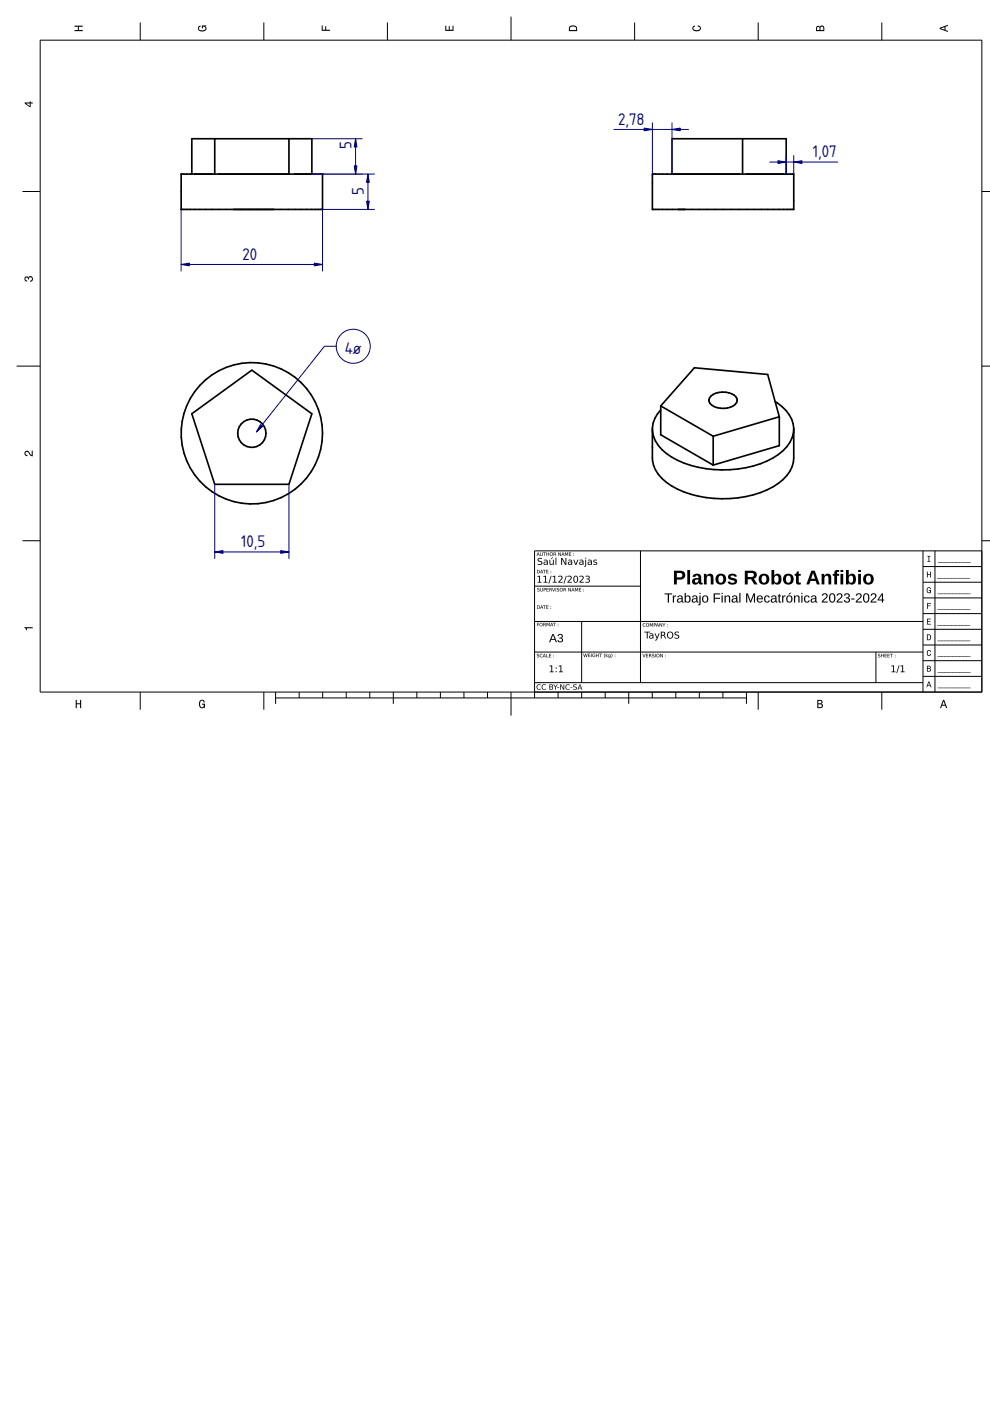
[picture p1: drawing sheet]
<svg xmlns="http://www.w3.org/2000/svg" width="210mm" height="297mm" viewBox="0 0 210 297" stroke-linecap="round" stroke-linejoin="round" font-family="sans-serif">
<defs><g id="words">
<g font-size="3.3" fill="#00007f">
<text x="131" y="26.4">2,78</text>
<text x="74.5" y="31.6" transform="rotate(-90 74.5 31.6)">5</text>
<text x="172.3" y="33.4">1,07</text>
<text x="77.1" y="41.4" transform="rotate(-90 77.1 41.4)">5</text>
<text x="51.4" y="55.2">20</text>
<text x="73.1" y="75">4ø</text>
<text x="51.1" y="116">10,5</text>
</g>
</g></defs>
<g fill="none" stroke="#000" stroke-width=".21">
<path d="M8.5 8.5h199.7v138.2h-199.7zM29.7 4.8v3.7M55.9 4.8v3.7M82.1 4.8v3.7M108.3 3.5v5M134.6 4.8v3.7M160.8 4.8v3.7M187 4.8v3.7M4.8 40.6h3.7M208.2 40.6h1.8M3.5 77.6h5M208.2 77.6h1.8"/>
<path d="M53.4 91.9h.1M4.8 114.6h3.7M135.8 116.8v27.9M195.7 116.8v29.9M198.2 116.8v29.9M208.2 114.6h1.8M208.2 116.8h-94.9v31.2M113.3 138.3h82.4M113.3 131.8h82.4M113.3 124.3h22.5M123.3 131.8v12.9M185.7 138.2v6.5"/>
<path d="M195.7 136.8h12.5M195.7 133.4h12.5M195.7 130.1h12.5M195.7 126.8h12.5M195.7 123.4h12.5M195.7 120.1h12.5M29.7 146.7v3.8M55.9 146.7v3.8M58.4 148h99.9M58.4 146.7v2.5M63.4 146.7v1.3M68.4 146.7v1.3"/>
<path d="M73.4 146.7v1.3M78.4 146.7v1.3M83.4 146.7v2.5M88.4 146.7v1.3M93.4 146.7v1.3M98.4 146.7v1.3M103.4 146.7v1.3M108.3 146.7v5M113.3 144.7h82.4M118.3 146.7v1.3M123.3 146.7v1.3M128.3 146.7v1.3"/>
<path d="M133.3 146.7v2.5M138.3 146.7v1.3M143.3 146.7v1.3M148.3 146.7v1.3M153.3 146.7v1.3M158.3 146.7v2.5M160.8 146.7v3.8M187 146.7v3.8M195.7 143.4h12.5M195.7 140.1h12.5"/>
</g>
<g fill="#000">
<path d="M15.8 5.4h1.7v.3h-.8v.7h.8v.2h-1.7v-.2h.7v-.7h-.7z" fill-rule="evenodd"/>
<path d="M42.1 5.6l.4-.2v.3l-.3 .2a.73 .73 0 0 0 .6 .6 .73 .73 0 0 0 .8-.5l-.2-.3-.4-.1v.4h-.2v-.6h.9l-.2 .2 .3 .3a.92 .92 0 0 1-.9 .8 .92 .92 0 0 1-.9-.7z" fill-rule="evenodd"/>
<path d="M68.2 5.4h.2v.9h.5v-.7h.3v.7h.8v.2h-1.8z" fill-rule="evenodd"/>
<path d="M94.4 5.5h.2v.8h.5v-.8h.3v.8h.5v-.9h.3v1.2h-1.8z" fill-rule="evenodd"/>
<path d="M120.8 5.5l-.2 .4v.7h1.8v-.6a.96 .96 0 0 0-1.6-.5zM121 5.7h1l.2 .7h-1.4z" fill-rule="evenodd"/>
<path d="M146.9 5.6l.5-.2v.2l-.4 .3a.73 .73 0 0 0 .7 .6 .73 .73 0 0 0 .7-.5l-.1-.3-.4-.1v-.2a.62 .62 0 0 1 .7 .5 .62 .62 0 0 1-.5 .7 .82 .82 0 0 1-.9 0 .82 .82 0 0 1-.4-.8z" fill-rule="evenodd"/>
<path d="M173.1 5.6l-.1 1h1.8v-.7a.49 .49 0 0 0-.4-.5 .49 .49 0 0 0-.6 .3l-.2-.2zM173.3 5.8h.4l.1 .6h-.6zM174 5.7h.5l.1 .7h-.6z" fill-rule="evenodd"/>
<path d="M199.2 5.9v.3l1.8 .6v-.2l-.5-.2v-.7l.5-.2v-.2zM199.5 6l.8-.2v.5z" fill-rule="evenodd"/>
<path d="M5.2 21.7v.3l1.1 .7h.2v-.7h.4v-.3h-.4v-.2h-.2v.2zM5.5 22h.8v.5z" fill-rule="evenodd"/>
<path d="M5.3 58.7a.43 .43 0 0 1 .7 .1 .59 .59 0 0 1 1 .1 .59 .59 0 0 1-.6 .8v-.2a.36 .36 0 0 0 .4-.3 .36 .36 0 0 0-.4-.4 .36 .36 0 0 0-.3 .5h-.2a.31 .31 0 0 0-.2-.4 .31 .31 0 0 0-.4 .2 .31 .31 0 0 0 .3 .4h.2l-.1 .2a.58 .58 0 0 1-.5-.3 .58 .58 0 0 1 .1-.7z" fill-rule="evenodd"/>
<path d="M5.3 95.7l.2-.1a1.06 1.06 0 0 1 1.1 .8l.1 .1v-.9h.2v1.2a1.69 1.69 0 0 1-1.1-1 .35 .35 0 0 0-.4 .3 .35 .35 0 0 0 .4 .4v.2a.6 .6 0 0 1-.6-.3 .6 .6 0 0 1 .1-.7z" fill-rule="evenodd"/>
<path d="M196.6 117.9h.7v.1h-.3v1h.3v.1h-.7v-.1h.3v-1h-.3z" fill-rule="evenodd"/>
<path d="M5.2 133h1.7v.2h-1.2v.4h-.2z" fill-rule="evenodd"/>
<path d="M196.5 121.2h.2v.5h.5v-.5h.2v1.2h-.2v-.6h-.5v.6h-.2z" fill-rule="evenodd"/>
<path d="M196.6 131.2h.7v.1h-.6v.4h.6v.1h-.6v.5h.7v.1h-.8z" fill-rule="evenodd"/>
<path d="M196.6 127.8h.8v.2h-.7v.4h.6v.1h-.6v.6h-.1z" fill-rule="evenodd"/>
<path d="M196.5 134.5v1.2h.4a.64 .64 0 0 0 .5-.6 .64 .64 0 0 0-.5-.6zM196.7 134.6a.48 .48 0 0 1 .5 .5 .48 .48 0 0 1-.5 .5z" fill-rule="evenodd"/>
<path d="M196.6 138l.5-.2 .3 .4-.4-.2a.5 .5 0 0 0-.3 .4 .5 .5 0 0 0 .4 .5l.1-.3h.2l-.3 .5a.63 .63 0 0 1-.6-.4 .63 .63 0 0 1 .1-.7z" fill-rule="evenodd"/>
<path d="M196.6 124.7l.5-.2 .3 .4-.4-.3a.5 .5 0 0 0-.4 .5 .5 .5 0 0 0 .5 .5l.1-.4h-.3v-.1h.5v.7l-.1-.2-.2 .1a.62 .62 0 0 1-.7-.3 .62 .62 0 0 1 .2-.7z" fill-rule="evenodd"/>
<path d="M16 148.4h.3v.7h.7v-.7h.2v1.7h-.2v-.8h-.7v.8h-.3z" fill-rule="evenodd"/>
<path d="M42.4 148.6a.6 .6 0 0 1 .6-.2 .6 .6 0 0 1 .4 .5h-.2l-.2-.3a.73 .73 0 0 0-.6 .6 .73 .73 0 0 0 .4 .8l.3-.2 .1-.4h-.4v-.2h.7v.9l-.2-.2-.3 .3a.84 .84 0 0 1-.8-1.3z" fill-rule="evenodd"/>
<path d="M173.3 148.4v1.7h.6a.49 .49 0 0 0 .6-.3 .49 .49 0 0 0-.3-.6l.2-.4a.43 .43 0 0 0-.5-.4zM173.5 148.6h.4a.26 .26 0 0 1 .3 .3 .26 .26 0 0 1-.3 .2h-.4zM173.5 149.3h.4a.3 .3 0 0 1 .3 .3 .3 .3 0 0 1-.3 .3h-.4z" fill-rule="evenodd"/>
<path d="M196.9 144.5l-.5 1.2h.2l.1-.3h.5l.1 .3h.2l-.5-1.2zM196.9 144.7l.2 .5h-.3z" fill-rule="evenodd"/>
<path d="M196.5 141.1v1.3h.5a.35 .35 0 0 0 .4-.3 .35 .35 0 0 0-.2-.4l.1-.2-.1-.3zM196.7 141.3h.3a.19 .19 0 0 1 .2 .2 .19 .19 0 0 1-.3 .2h-.2zM196.7 141.8h.3a.22 .22 0 0 1 .2 .2 .22 .22 0 0 1-.2 .2h-.3z" fill-rule="evenodd"/>
<path d="M199.9 148.4l-.6 1.7h.2l.2-.5h.7l.2 .5h.2l-.6-1.7zM200.1 148.6l.2 .8h-.5z" fill-rule="evenodd"/>
</g>
<g fill="#000">
<path d="M114.1 117.2l-.1 .4h.2zM114 117.1l.4 .7-.1-.1h-.4l-.1 .1zM114.5 117.1l.1 .5a.18 .18 0 0 0 .2 .2 .18 .18 0 0 0 .2-.2l.1-.5v.5a.28 .28 0 0 1-.3 .3 .28 .28 0 0 1-.3-.3zM115.2 117.1h.6l-.3 .1v.6l-.1-.6zM115.9 117.1l.1 .3h.3l.1-.3v.7l-.1-.3h-.3l-.1 .3zM116.6 117.5a.3 .3 0 0 0 .6 0 .3 .3 0 0 0-.6 0zM116.5 117.5a.36 .36 0 0 1 .7 0 .36 .36 0 0 1-.7 0zM117.4 117.1h.2a.2 .2 0 0 1 .2 .2 .2 .2 0 0 1-.1 .2l.2 .3-.3-.3-.2 .3zM117.5 117.2v.3l.2-.1v-.2zM118.4 117.1l.4 .6 .1-.6v.7l-.4-.6-.1 .6zM119.4 117.2l-.2 .4h.3zM119.3 117.1l.4 .7-.2-.1h-.3l-.2 .1zM119.8 117.1h.1l.2 .5 .2-.5h.1v.7v-.6l-.2 .5-.3-.5-.1 .6zM120.6 117.1h.5l-.4 .1v.2h.4l-.4 .1v.3h.4h-.5zM121.6 117.7l.1 .1zM121.6 117.3l.1 .2z"/>
<path d="M114.1 117.2l-.1 .4h.2zM114.1 117.2l.1 .4h-.2zM114 117.1l.4 .8-.1-.2h-.4l-.1 .2zM114 117.1l-.2 .7 .1-.1h.4l.1 .1zM114.5 117.1l.1 .5a.18 .18 0 0 0 .2 .2 .18 .18 0 0 0 .2-.2l.1-.5v.5a.28 .28 0 0 1-.3 .3 .28 .28 0 0 1-.3-.3zM114.5 117.1v.5a.27 .27 0 0 0 .3 .3 .27 .27 0 0 0 .3-.3v-.5l-.1 .5a.19 .19 0 0 1-.2 .2 .19 .19 0 0 1-.2-.2zM115.2 117.1h.6l-.3 .1v.7h-.1v-.7zM115.2 117.1l.2 .1 .1 .6v-.6l.3-.1zM115.9 117.1l.1 .3h.3l.1-.3v.8l-.1-.4h-.3l-.1 .4zM115.9 117.1v.7l.1-.3h.3l.1 .3v-.7l-.1 .3h-.3zM116.6 117.5a.3 .3 0 0 0 .6 0 .3 .3 0 0 0-.6 0zM116.6 117.5a.3 .3 0 0 1 .6 0 .3 .3 0 0 1-.6 0zM116.5 117.5a.37 .37 0 0 1 .7 0 .37 .37 0 0 1-.7 0zM116.5 117.5a.4 .4 0 0 0 .8 0 .4 .4 0 0 0-.8 0zM117.4 117.1h.2a.21 .21 0 0 1 .2 .2 .21 .21 0 0 1-.1 .2l.2 .4-.4-.4-.1 .4zM117.4 117.1v.7l.1-.3 .4 .3-.2-.3a.2 .2 0 0 0 .1-.2 .2 .2 0 0 0-.2-.2zM117.5 117.2v.3l.2-.1v-.2zM117.5 117.2h.2v.2l-.2 .1zM118.4 117.1h.1l.3 .6 .1-.6v.8h-.1l-.3-.7-.1 .7zM118.4 117.1v.7l.1-.6 .4 .6v-.7l-.1 .6zM119.3 117.2l-.1 .4h.3zM119.4 117.2l.1 .4h-.3zM119.3 117.1l.4 .8-.2-.2h-.3l-.2 .2zM119.3 117.1l-.3 .7 .2-.1h.3l.2 .1zM119.8 117.1h.1l.2 .5 .2-.5h.2v.8l-.2-.7-.1 .5-.3-.5-.1 .7zM119.8 117.1v.7l.1-.6 .2 .5 .3-.5v.6v-.7h-.1l-.2 .5-.2-.5zM120.6 117.1h.5l-.4 .1v.2h.4l-.4 .1v.3l.4 .1h-.5zM120.6 117.1v.7h.5h-.4v-.3h.4l-.4-.1v-.2l.4-.1zM121.6 117.7l.1 .2zM121.6 117.7l.1 .1zM121.6 117.3l.1 .2zM121.6 117.3l.1 .2z"/>
<path d="M114.1 118.4l.6-.1 .2 .1v.1a.34 .34 0 0 0-.5-.1 .34 .34 0 0 0-.1 .5 .52 .52 0 0 1 .7 .6 .52 .52 0 0 1-.9 .2l-.1-.2a.37 .37 0 0 0 .5 .2 .37 .37 0 0 0 .1-.5 .48 .48 0 0 1-.5-.2 .48 .48 0 0 1 0-.6zM115.5 119.3h-.1a.26 .26 0 0 0 .2 .4 .26 .26 0 0 0 .3-.3l.1-.2zM115.3 118.7a.55 .55 0 0 1 .8 .4v.7h-.1v-.2a.38 .38 0 0 1-.5 .2 .38 .38 0 0 1-.3-.5 .38 .38 0 0 1 .5-.2h.3a.38 .38 0 0 0-.3-.3 .38 .38 0 0 0-.4 .1zM116.5 118.7h.2v.6a.28 .28 0 0 0 .3 .3 .28 .28 0 0 0 .2-.3v-.6h.2v1.1h-.2v-.2a.4 .4 0 0 1-.4 .2 .4 .4 0 0 1-.3-.5zM117.1 118.2h.2l-.5 .3zM117.8 118.2h.2v1.6h-.2zM119 118.3h.2l.7 1.2v-1.2h.2v1.5h-.3l-.6-1.3v1.3h-.2zM120.7 119.3h-.1a.26 .26 0 0 0 .2 .4 .26 .26 0 0 0 .3-.3v-.2zM120.5 118.7a.55 .55 0 0 1 .8 .4v.7h-.2v-.2a.38 .38 0 0 1-.5 .2 .38 .38 0 0 1-.2-.5 .38 .38 0 0 1 .5-.2h.2a.38 .38 0 0 0-.2-.3 .38 .38 0 0 0-.4 .1zM121.6 118.7h.1l.4 .9 .3-.9h.2l-.4 1.1h-.2zM123.1 119.3h-.1a.26 .26 0 0 0 .2 .4 .26 .26 0 0 0 .3-.3v-.2zM122.9 118.7a.55 .55 0 0 1 .8 .4v.7h-.2v-.2a.38 .38 0 0 1-.4 .2 .38 .38 0 0 1-.3-.5 .38 .38 0 0 1 .5-.2h.2a.38 .38 0 0 0-.2-.3 .38 .38 0 0 0-.4 .1zM124.1 118.7h.2v1.3l-.4 .2 .2-.3zM124.1 118.2h.2v.3h-.2zM124.8 119.3a.26 .26 0 0 0 .2 .4 .26 .26 0 0 0 .3-.3v-.2zM124.7 118.7a.55 .55 0 0 1 .8 .4v.7h-.2v-.2a.38 .38 0 0 1-.5 .2 .38 .38 0 0 1-.2-.5 .38 .38 0 0 1 .5-.2h.2a.38 .38 0 0 0-.3-.3 .38 .38 0 0 0-.3 .1zM125.9 118.7h.5h.2l-.1 .1a.27 .27 0 0 0-.3 0 .27 .27 0 0 0-.2 .3 .4 .4 0 0 1 .5 .1 .4 .4 0 0 1-.1 .6l-.6-.1v-.2l.1 .1a.28 .28 0 0 0 .3 .1 .28 .28 0 0 0 .2-.3 .44 .44 0 0 1-.5-.2 .44 .44 0 0 1 0-.5z"/>
<path d="M114.1 118.4l.2-.1a.39 .39 0 0 1 .6 .3 .34 .34 0 0 0-.5-.2 .34 .34 0 0 0-.1 .5h.3a.47 .47 0 0 1 .3 .7 .47 .47 0 0 1-.7 .2l-.2-.1v-.2a.37 .37 0 0 0 .5 .2 .37 .37 0 0 0 .1-.5l-.1-.1a.43 .43 0 0 1-.5-.2 .43 .43 0 0 1 .1-.5zM114.1 118.4l-.1 .4 .4 .3a.3 .3 0 0 1 .4 .3 .3 .3 0 0 1-.5 .2l-.3-.1v.2a.53 .53 0 0 0 .7 0 .53 .53 0 0 0 .1-.7l-.6-.2a.37 .37 0 0 1 .2-.4 .37 .37 0 0 1 .5 .1v-.1l-.2-.1zM115.5 119.3h-.1a.26 .26 0 0 0 .2 .4 .26 .26 0 0 0 .3-.3l.1-.2zM115.5 119.3l.5-.1a.3 .3 0 0 1-.2 .4 .3 .3 0 0 1-.4-.2zM115.3 118.7a.56 .56 0 0 1 .8 .4v.7h-.1v-.2a.39 .39 0 0 1-.5 .2 .39 .39 0 0 1-.3-.5 .39 .39 0 0 1 .5-.2h.3a.38 .38 0 0 0-.3-.3 .38 .38 0 0 0-.4 .1zM115.3 118.7v.2a.38 .38 0 0 1 .4-.1 .38 .38 0 0 1 .3 .3 .46 .46 0 0 0-.6 0 .46 .46 0 0 0-.1 .6l.4 .1 .3-.2v.2h.1v-.7a.55 .55 0 0 0-.8-.4zM116.5 118.7h.2v.6a.28 .28 0 0 0 .3 .3 .28 .28 0 0 0 .2-.3v-.6h.2v1.1h-.2v-.2a.4 .4 0 0 1-.4 .2 .4 .4 0 0 1-.3-.5zM116.5 118.7v.6a.4 .4 0 0 0 .3 .5 .4 .4 0 0 0 .4-.2v.2h.2v-1.1h-.2v.6a.28 .28 0 0 1-.2 .3 .28 .28 0 0 1-.3-.3v-.6zM117.1 118.2h.2l-.5 .3zM117.1 118.2l-.3 .3 .5-.3zM117.8 118.2h.2v1.6h-.2zM117.8 118.2v1.6h.2v-1.6zM119 118.3h.2l.7 1.2v-1.2h.2v1.5h-.3l-.6-1.3v1.3h-.2zM119 118.3v1.5h.2v-1.3l.6 1.3h.3v-1.5h-.2v1.2l-.7-1.2zM120.7 119.3h-.1a.26 .26 0 0 0 .2 .4 .26 .26 0 0 0 .3-.3v-.2zM120.7 119.3l.4-.1a.3 .3 0 0 1-.1 .4 .3 .3 0 0 1-.4-.2zM120.5 118.7a.56 .56 0 0 1 .8 .4v.7h-.2v-.2a.39 .39 0 0 1-.5 .2 .39 .39 0 0 1-.2-.5 .39 .39 0 0 1 .5-.2h.2a.38 .38 0 0 0-.2-.3 .38 .38 0 0 0-.4 .1zM120.5 118.7v.2a.38 .38 0 0 1 .4-.1 .38 .38 0 0 1 .2 .3 .46 .46 0 0 0-.5 0 .46 .46 0 0 0-.1 .6l.4 .1 .2-.2v.2h.2v-.7a.55 .55 0 0 0-.8-.4zM121.6 118.7h.1l.4 .9 .3-.9h.2l-.4 1.1h-.2zM121.6 118.7l.4 1.1h.2l.4-1.1h-.2l-.3 .9-.4-.9zM123.1 119.3h-.1a.26 .26 0 0 0 .2 .4 .26 .26 0 0 0 .3-.3v-.2zM123.1 119.3l.4-.1a.3 .3 0 0 1-.1 .4 .3 .3 0 0 1-.4-.2zM122.9 118.7a.56 .56 0 0 1 .8 .4v.7h-.2v-.2a.39 .39 0 0 1-.4 .2 .39 .39 0 0 1-.3-.5 .39 .39 0 0 1 .5-.2h.2a.38 .38 0 0 0-.2-.3 .38 .38 0 0 0-.4 .1zM122.9 118.7v.2a.38 .38 0 0 1 .4-.1 .38 .38 0 0 1 .2 .3 .46 .46 0 0 0-.5 0 .46 .46 0 0 0-.1 .6l.4 .1 .2-.2v.2h.2v-.7a.55 .55 0 0 0-.8-.4zM124.1 118.7h.2v1.3l-.4 .2 .2-.3zM124.1 118.7v1.2l-.2 .3 .4-.2v-1.3zM124.1 118.2h.2v.3h-.2zM124.1 118.2v.3h.2v-.3zM124.8 119.3a.26 .26 0 0 0 .2 .4 .26 .26 0 0 0 .3-.3v-.2zM124.8 119.3l.5-.1a.3 .3 0 0 1-.1 .4 .3 .3 0 0 1-.4-.2zM124.7 118.7a.56 .56 0 0 1 .8 .4v.7h-.2v-.2a.39 .39 0 0 1-.5 .2 .39 .39 0 0 1-.2-.5 .39 .39 0 0 1 .5-.2h.2a.38 .38 0 0 0-.3-.3 .38 .38 0 0 0-.3 .1zM124.7 118.7v.2a.38 .38 0 0 1 .3-.1 .38 .38 0 0 1 .3 .3 .46 .46 0 0 0-.6 0 .46 .46 0 0 0 0 .6l.4 .1 .2-.2v.2h.2v-.7a.55 .55 0 0 0-.8-.4zM125.9 118.7h.5h.2l-.1 .1a.27 .27 0 0 0-.3 0 .27 .27 0 0 0-.2 .3h.3a.34 .34 0 0 1 .3 .4 .34 .34 0 0 1-.4 .3l-.4-.1v-.2l.1 .1a.28 .28 0 0 0 .3 .1 .28 .28 0 0 0 .2-.3l-.5-.2zM125.9 118.7v.5l.5 .2a.32 .32 0 0 1-.2 .3 .32 .32 0 0 1-.4-.2v.2a.42 .42 0 0 0 .6 .1 .42 .42 0 0 0 0-.6l-.4-.2a.33 .33 0 0 1 .2-.2 .33 .33 0 0 1 .4 .1l-.2-.2z"/>
<path d="M198.9 119.2h.8v.1h-.8zM199.6 119.2h.8v.1h-.8zM200.4 119.2h.8v.1h-.8zM201.2 119.2h.8v.1h-.8zM202 119.2h.8v.1h-.8zM202.7 119.2h.8v.1h-.8zM203.5 119.2h.8v.1h-.8zM204.3 119.2h.8v.1h-.8zM205.1 119.2h.8v.1h-.8z"/>
<path d="M198.9 119.2h.8v.1h-.8zM198.9 119.2v.1h.8v-.1zM199.6 119.2h.8v.1h-.8zM199.6 119.2v.1h.8v-.1zM200.4 119.2h.8v.1h-.8zM200.4 119.2v.1h.8v-.1zM201.2 119.2h.8v.1h-.8zM201.2 119.2v.1h.8v-.1zM202 119.2h.8v.1h-.8zM202 119.2v.1h.8v-.1zM202.7 119.2h.8v.1h-.8zM202.7 119.2v.1h.8v-.1zM203.5 119.2h.8v.1h-.8zM203.5 119.2v.1h.8v-.1zM204.3 119.2h.8v.1h-.8zM204.3 119.2v.1h.8v-.1zM205.1 119.2h.8v.1h-.8zM205.1 119.2v.1h.8v-.1z"/>
<path d="M113.9 132.1h.4h-.3v.2h.2l-.2 .1v.4zM114.5 132.4a.28 .28 0 0 0 .5 0 .28 .28 0 0 0-.5 0zM114.3 132.4a.4 .4 0 0 1 .8 0 .4 .4 0 0 1-.8 0zM115.2 132.1h.2a.2 .2 0 0 1 .3 .1 .2 .2 0 0 1-.2 .2l.3 .4-.4-.3-.2 .3zM115.3 132.1v.3h.2v-.2zM115.9 132.1h.1l.2 .4 .2-.4h.1v.7l-.1-.7-.1 .5-.3-.5-.1 .7zM117 132.2l-.2 .3h.3zM116.9 132.1l.4 .7-.2-.2h-.3l-.2 .2zM117.2 132.1h.6h-.2v.7l-.1-.7zM118.3 132.7l.1 .1zM118.3 132.3l.1 .1z"/>
<path d="M113.9 132h.4l-.3 .1v.2h.2l-.2 .1v.4zM113.9 132.1l.1 .7-.1-.4 .3-.1-.3 .1v-.3h.4zM114.5 132.4a.27 .27 0 0 0 .5 0 .27 .27 0 0 0-.5 0zM114.4 132.4a.3 .3 0 0 1 .6 0 .3 .3 0 0 1-.6 0zM114.3 132.4a.4 .4 0 0 1 .8 0 .4 .4 0 0 1-.8 0zM114.4 132.4a.36 .36 0 0 0 .7 0 .36 .36 0 0 0-.7 0zM115.2 132h.2a.21 .21 0 0 1 .3 .2 .21 .21 0 0 1-.2 .2l.3 .4-.5-.3-.1 .3zM115.2 132.1v.7l.1-.3 .5 .3-.3-.4a.2 .2 0 0 0 .1-.2 .2 .2 0 0 0-.2-.1zM115.3 132.1v.3h.2v-.2zM115.3 132.1l.2 .1v.2h-.2zM115.9 132h.1l.2 .5 .2-.5h.1v.8l-.1-.7-.1 .5-.3-.5-.1 .7zM115.9 132.1v.7l.1-.7 .2 .5 .3-.5v.7v-.7h-.1l-.2 .5-.2-.5zM117 132.2l-.2 .3h.3zM117 132.1l.1 .4h-.3zM116.9 132l.4 .8-.2-.2h-.3l-.2 .2zM116.9 132.1l-.3 .7 .2-.2h.3l.2 .2zM117.2 132h.6l-.2 .1v.7h-.1v-.7zM117.2 132.1h.3l.1 .7v-.7h.2zM118.3 132.6l.1 .2zM118.3 132.7l.1 .1zM118.3 132.3l.1 .1zM118.3 132.3l.1 .1z"/>
<path d="M114 120.9v.6a.3 .3 0 0 0 .4-.3 .3 .3 0 0 0-.4-.3zM113.9 120.8a.41 .41 0 0 1 .6 .4 .41 .41 0 0 1-.6 .3zM114.8 120.9l-.1 .4h.3zM114.8 120.8l.4 .7-.2-.1h-.3l-.2 .1zM115.1 120.8h.6l-.2 .1v.6l-.1-.6zM115.8 120.8h.5l-.4 .1v.2h.3l-.3 .1v.3h.4h-.5zM116.8 121.4l.1 .1zM116.8 121l.1 .2z"/>
<path d="M114 128.4v.6a.3 .3 0 0 0 .4-.3 .3 .3 0 0 0-.4-.3zM113.9 128.4a.41 .41 0 0 1 .6 .3 .41 .41 0 0 1-.6 .4zM114.8 128.4l-.1 .4h.3zM114.8 128.4l.4 .7-.2-.2h-.3l-.2 .2zM115.1 128.4h.6h-.2v.7l-.1-.7zM115.8 128.4h.5h-.4v.2h.3l-.3 .1v.3l.4 .1h-.5zM116.8 128.9l.1 .2zM116.8 128.6l.1 .1z"/>
<path d="M114 120.9v.6a.29 .29 0 0 0 .4-.3 .29 .29 0 0 0-.4-.3zM114 120.9a.3 .3 0 0 1 .4 .3 .3 .3 0 0 1-.4 .3zM113.9 120.8a.41 .41 0 0 1 .6 .4 .41 .41 0 0 1-.6 .3zM113.9 120.8v.7a.4 .4 0 0 0 .6-.3 .4 .4 0 0 0-.6-.4zM114.8 120.9l-.1 .4h.3zM114.8 120.9l.2 .4h-.3zM114.8 120.8l.4 .8-.2-.2h-.3l-.2 .2zM114.8 120.8l-.3 .7 .2-.1h.3l.2 .1zM115.1 120.8h.6l-.2 .1v.7h-.1v-.7zM115.1 120.8l.3 .1 .1 .6-.1-.6 .3-.1zM115.8 120.8h.5l-.4 .1v.2h.3l-.3 .1v.3l.4 .1h-.5zM115.8 120.8v.7h.5h-.4v-.3h.3l-.3-.1v-.2l.4-.1zM116.8 121.4l.1 .2zM116.8 121.4l.1 .1zM116.8 121l.1 .2zM116.8 121l.1 .2z"/>
<path d="M114 128.4v.6a.29 .29 0 0 0 .4-.3 .29 .29 0 0 0-.4-.3zM114 128.4a.3 .3 0 0 1 .4 .3 .3 .3 0 0 1-.4 .3zM113.9 128.3a.41 .41 0 0 1 .6 .4 .41 .41 0 0 1-.6 .4zM113.9 128.4v.7a.4 .4 0 0 0 .6-.4 .4 .4 0 0 0-.6-.3zM114.8 128.5l-.1 .3h.3zM114.8 128.4l.2 .4h-.3zM114.8 128.3l.4 .8-.2-.2h-.3l-.2 .2zM114.8 128.4l-.3 .7 .2-.2h.3l.2 .2zM115.1 128.3h.6l-.2 .1v.7h-.1v-.7zM115.1 128.4h.3l.1 .7-.1-.7h.3zM115.8 128.3h.5l-.4 .1v.2h.3l-.3 .1v.3l.4 .1h-.5zM115.8 128.4v.7h.5l-.4-.1v-.3h.3h-.3v-.3h.4zM116.8 128.9l.1 .2zM116.8 128.9l.1 .2zM116.8 128.6l.1 .1zM116.8 128.6l.1 .1z"/>
<path d="M114 122.1h.5v1.3h.3v.1h-.8v-.1h.3v-1.1h-.3zM115.2 122.1h.6v1.3h.3v.1h-.8v-.1h.3v-1.1h-.4zM116.8 122.1h.1l-.5 1.6h-.1zM117.2 122.1h.5v1.3h.3v.1h-.8v-.1h.3v-1.1h-.3zM118.4 122.1a.55 .55 0 0 1 .8 .2 .55 .55 0 0 1-.3 .8l-.3 .3h.7v.1h-.9l.3-.4a.49 .49 0 0 0 .2-.9l-.5 .1zM120 122.1h.2l-.5 1.6h-.2zM120.3 122.1a.55 .55 0 0 1 .9 .2 .55 .55 0 0 1-.4 .8l-.3 .3h.7v.1h-.9l.3-.4a.49 .49 0 0 0 .2-.9l-.5 .1zM121.9 122.2a.84 .84 0 0 0 .2 1.2 .74 .74 0 0 0 0-1.2zM121.8 122.1a.54 .54 0 0 1 .6 .1 .54 .54 0 0 1 .2 .6 .54 .54 0 0 1-.5 .8 .54 .54 0 0 1-.5-.8zM122.9 122.1a.55 .55 0 0 1 .8 .2 .55 .55 0 0 1-.3 .8l-.3 .3h.7v.1h-1l.4-.4a.49 .49 0 0 0 .2-.9l-.5 .1zM124.2 122.1a.47 .47 0 0 1 .6 0 .47 .47 0 0 1 .1 .6h-.1a.48 .48 0 0 1 .1 .7 .48 .48 0 0 1-.7 .1l-.1-.2a.36 .36 0 0 0 .6 .1 .36 .36 0 0 0 0-.5l-.3-.1v-.1h.2a.24 .24 0 0 0 .3-.3 .24 .24 0 0 0-.4-.2l-.3 .1z"/>
<path d="M114 122.1h.5v1.3h.3v.1h-.8v-.1h.3v-1.1h-.3zM114 122.1v.2h.3v1.1h-.3v.1h.8v-.1h-.3v-1.3zM115.2 122.1h.6v1.3h.3v.1h-.8v-.1h.3v-1.1h-.4zM115.2 122.1v.2h.4v1.1h-.3v.1h.8v-.1h-.3v-1.3zM116.8 122.1h.1l-.5 1.6h-.1zM116.8 122.1l-.5 1.6h.1l.5-1.6zM117.2 122.1h.5v1.3h.3v.1h-.8v-.1h.3v-1.1h-.3zM117.2 122.1v.2h.3v1.1h-.3v.1h.8v-.1h-.3v-1.3zM118.4 122.1a.56 .56 0 0 1 .8 .2 .56 .56 0 0 1-.3 .8l-.3 .3h.7v.1h-.9l.3-.4a.49 .49 0 0 0 .2-.9l-.5 .1zM118.4 122.1v.2a.37 .37 0 0 1 .5-.1 .37 .37 0 0 1 0 .6l-.5 .7h.9v-.1h-.7l.5-.6a.5 .5 0 0 0 0-.7 .5 .5 0 0 0-.7 0zM120 122.1h.2l-.5 1.6h-.2zM120 122.1l-.5 1.6h.2l.5-1.6zM120.3 122.1a.56 .56 0 0 1 .9 .2 .56 .56 0 0 1-.4 .8l-.3 .3h.7v.1h-.9l.3-.4a.49 .49 0 0 0 .2-.9l-.5 .1zM120.3 122.1v.2a.37 .37 0 0 1 .6-.1 .37 .37 0 0 1 0 .6l-.6 .7h.9v-.1h-.7l.6-.6a.5 .5 0 0 0-.1-.7 .5 .5 0 0 0-.7 0zM121.9 122.2a.84 .84 0 0 0 .2 1.2 .74 .74 0 0 0 0-1.2zM121.9 122.2a.6 .6 0 0 1 .5 .4 .6 .6 0 0 1-.1 .7l-.1 .1a.6 .6 0 0 1-.5-.4 .6 .6 0 0 1 .1-.6zM121.8 122.1a.54 .54 0 0 1 .6 .1 .54 .54 0 0 1 .2 .6 .55 .55 0 0 1-.5 .8 .55 .55 0 0 1-.5-.8zM121.8 122.1a.73 .73 0 0 0-.3 .9 .73 .73 0 0 0 .8 .5 .73 .73 0 0 0 .3-.9 .73 .73 0 0 0-.8-.5zM122.9 122.1a.56 .56 0 0 1 .8 .2 .56 .56 0 0 1-.3 .8l-.3 .3h.7v.1h-1l.4-.4a.49 .49 0 0 0 .2-.9l-.5 .1zM122.9 122.1v.2a.37 .37 0 0 1 .5-.1 .37 .37 0 0 1 0 .6l-.6 .7h1v-.1h-.7l.5-.6a.5 .5 0 0 0 0-.7 .5 .5 0 0 0-.7 0zM124.2 122.1a.47 .47 0 0 1 .6 0 .47 .47 0 0 1 .1 .6h-.1a.45 .45 0 0 1 0 .8 .45 .45 0 0 1-.7-.2 .36 .36 0 0 0 .6 .1 .36 .36 0 0 0 0-.5l-.3-.1v-.1h.2a.24 .24 0 0 0 .2-.3 .24 .24 0 0 0-.3-.2l-.3 .1zM124.2 122.1l.1 .2a.29 .29 0 0 1 .4-.1 .29 .29 0 0 1 0 .5h-.3v.1a.33 .33 0 0 1 .5 .3 .33 .33 0 0 1-.5 .3l-.3-.1 .1 .2a.48 .48 0 0 0 .7-.1 .48 .48 0 0 0-.1-.7 .36 .36 0 0 0 .2-.4 .36 .36 0 0 0-.4-.2z"/>
<path d="M113.9 138.7h.4l-.4 .2a.29 .29 0 0 1 .4 .3 .29 .29 0 0 1-.5 .1h.4v-.2a.24 .24 0 0 1-.3-.1 .24 .24 0 0 1 0-.3zM114.5 138.7l.4-.1 .1 .2a.28 .28 0 0 0-.4 0 .28 .28 0 0 0 0 .4 .28 .28 0 0 0 .4 0 .35 .35 0 0 1-.5 .1 .35 .35 0 0 1 0-.6zM115.4 138.7l-.1 .4h.2zM115.4 138.6l.3 .8-.1-.2h-.3l-.2 .2zM115.8 138.6l.1 .7 .4 .1h-.5zM116.4 138.6h.5l-.4 .1v.2h.3l-.3 .1v.3l.4 .1h-.5zM117.4 139.2l.1 .2zM117.4 138.8l.1 .2z"/>
<path d="M113.9 138.7h.4l-.4 .1 .2 .1a.23 .23 0 0 1 .2 .3 .23 .23 0 0 1-.3 .2l-.2-.2h.4l-.3-.2zM113.9 138.7v.3l.3 .2-.1 .1-.3-.1 .2 .2a.23 .23 0 0 0 .3-.1 .23 .23 0 0 0-.1-.3l-.3-.2 .4-.1zM114.5 138.7l.4-.1 .1 .2a.28 .28 0 0 0-.4 0 .28 .28 0 0 0 0 .4 .28 .28 0 0 0 .4 0v.1a.38 .38 0 0 1-.5-.1 .38 .38 0 0 1 0-.5zM114.5 139a.35 .35 0 0 0 .7 0 .35 .35 0 0 0-.7 0zM115.4 138.7l-.1 .4h.2zM115.4 138.7l.2 .4h-.3zM115.4 138.6l.4 .8-.2-.2h-.3l-.2 .2zM115.4 138.6l-.3 .8 .1-.2h.4l.1 .2zM115.8 138.6l.1 .7 .4 .1h-.5zM115.8 138.6v.8h.5l-.4-.1zM116.4 138.6h.5l-.4 .1v.2h.3l-.3 .1v.3l.4 .1h-.5zM116.4 138.6v.8h.5l-.4-.1v-.3h.3l-.3-.1v-.2l.4-.1zM117.3 139.2l.2 .2zM117.4 139.2l.1 .2zM117.3 138.8l.2 .2zM117.4 138.8l.1 .2z"/>
<path d="M114 124.7h.4l-.4 .2a.29 .29 0 0 1 .4 .3 .29 .29 0 0 1-.5 .2l.4-.1-.1-.2a.24 .24 0 0 1-.2-.1 .24 .24 0 0 1 0-.3zM114.5 124.7l.1 .4a.18 .18 0 0 0 .2 .2 .18 .18 0 0 0 .2-.2l.1-.4v.4a.28 .28 0 0 1-.3 .3 .28 .28 0 0 1-.3-.3zM115.4 124.7v.3h.2v-.2zM115.3 124.7h.2a.24 .24 0 0 1 .2 .3 .24 .24 0 0 1-.3 .1l-.1 .3zM115.9 124.7h.4h-.3v.3h.3h-.3v.3l.3 .1h-.4zM116.5 124.7h.2a.2 .2 0 0 1 .3 .1 .2 .2 0 0 1-.2 .2l.3 .4-.4-.3-.2 .3zM116.6 124.7v.3h.2v-.2zM117 124.7l.4 .6 .3-.6-.3 .7zM117.8 124.7l.1 .7zM118.1 124.7h.4l-.3 .2a.29 .29 0 0 1 .4 .3 .29 .29 0 0 1-.5 .2l.3-.1v-.2a.24 .24 0 0 1-.3-.1 .24 .24 0 0 1 0-.3zM118.8 125a.28 .28 0 0 0 .5 0 .28 .28 0 0 0-.5 0zM118.6 125a.4 .4 0 0 1 .8 0 .4 .4 0 0 1-.8 0zM119.5 124.7h.2a.2 .2 0 0 1 .3 .1 .2 .2 0 0 1-.2 .2l.3 .4-.4-.3-.2 .3zM119.6 124.7v.3h.2v-.2zM120.5 124.7l.4 .6 .1-.6v.7l-.4-.6-.1 .6zM121.5 124.8l-.2 .3h.3zM121.4 124.7l.4 .7-.2-.2h-.3l-.2 .2zM121.9 124.7h.2l.1 .5 .2-.5h.2v.7l-.1-.6-.2 .4-.3-.4-.1 .6zM122.8 124.7h.4h-.3v.3h.3h-.3v.3l.3 .1h-.4zM123.7 125.3l.1 .1zM123.7 124.9l.1 .1z"/>
<path d="M114 124.7h.4l-.4 .1 .2 .2a.23 .23 0 0 1 .2 .3 .23 .23 0 0 1-.3 .1l-.2-.2h.4l-.4-.2zM114 124.7v.3l.3 .2-.1 .1h-.3l.1 .1a.23 .23 0 0 0 .3-.1 .23 .23 0 0 0 0-.3l-.3-.2 .4-.1zM114.5 124.7l.2 .4a.18 .18 0 0 0 .1 .2 .18 .18 0 0 0 .2-.2l.1-.4v.4a.28 .28 0 0 1-.3 .3 .28 .28 0 0 1-.3-.3zM114.5 124.7l.1 .4a.27 .27 0 0 0 .2 .3 .27 .27 0 0 0 .3-.3v-.4l-.1 .4a.19 .19 0 0 1-.2 .2 .19 .19 0 0 1-.2-.2zM115.4 124.7v.3h.2v-.2zM115.4 124.7l.2 .1v.2h-.2zM115.3 124.7h.2a.24 .24 0 0 1 .2 .3 .24 .24 0 0 1-.3 .1l-.1 .3zM115.3 124.7v.7l.1-.3a.23 .23 0 0 0 .3-.1 .23 .23 0 0 0-.2-.3zM115.9 124.7h.4h-.3v.3h.3h-.3v.3l.3 .1h-.4zM115.9 124.7v.7h.4l-.3-.1v-.3h.3h-.3v-.3h.3zM116.5 124.7h.2a.21 .21 0 0 1 .3 .1 .21 .21 0 0 1-.2 .3l.3 .3-.5-.3-.1 .3zM116.5 124.7v.7l.1-.3 .5 .3-.3-.4a.2 .2 0 0 0 .1-.2 .2 .2 0 0 0-.2-.1zM116.6 124.7v.3h.2v-.2zM116.6 124.7l.2 .1v.2h-.2zM117 124.7l.4 .6 .3-.6-.3 .7zM117 124.7l.4 .7 .3-.7-.3 .6zM117.8 124.7l.1 .7zM117.8 124.7l.1 .7zM118.1 124.7h.4l-.3 .1 .2 .2a.23 .23 0 0 1 .2 .3 .23 .23 0 0 1-.4 .1l-.1-.2h.4l-.4-.2zM118.1 124.7v.3l.4 .2-.1 .1h-.3l.1 .1a.23 .23 0 0 0 .3-.1 .23 .23 0 0 0-.1-.3l-.2-.2 .3-.1zM118.8 125a.27 .27 0 0 0 .5 0 .27 .27 0 0 0-.5 0zM118.7 125a.3 .3 0 0 1 .6 0 .3 .3 0 0 1-.6 0zM118.6 125a.4 .4 0 0 1 .8 0 .4 .4 0 0 1-.8 0zM118.7 125a.36 .36 0 0 0 .7 0 .36 .36 0 0 0-.7 0zM119.5 124.7h.2a.21 .21 0 0 1 .3 .1 .21 .21 0 0 1-.2 .3l.3 .3-.5-.3-.1 .3zM119.5 124.7v.7l.1-.3 .5 .3-.3-.4a.2 .2 0 0 0 .1-.2 .2 .2 0 0 0-.2-.1zM119.6 124.7v.3h.2v-.2zM119.6 124.7l.2 .1v.2h-.2zM120.5 124.7h.1l.3 .6 .1-.6v.7h-.1l-.3-.6-.1 .6zM120.5 124.7v.7l.1-.6 .4 .6v-.7l-.1 .6zM121.5 124.8l-.2 .3h.3zM121.5 124.7l.1 .4h-.3zM121.4 124.7l.4 .7-.2-.2h-.3l-.2 .2zM121.4 124.7l-.3 .7 .2-.2h.3l.2 .2zM121.9 124.7h.2l.1 .5 .2-.5h.2v.7l-.1-.6-.2 .5-.3-.5-.1 .6zM121.9 124.7v.7l.1-.6 .2 .4 .3-.4 .1 .6v-.7h-.2l-.2 .5-.1-.5zM122.8 124.7h.4h-.3v.3h.3h-.3v.3l.3 .1h-.4zM122.8 124.7v.7h.4l-.3-.1v-.3h.3h-.3v-.3h.3zM123.7 125.3l.1 .1zM123.7 125.3l.1 .1zM123.7 124.9l.1 .1zM123.7 124.9l.1 .1z"/>
<path d="M117.1 134.4h.3l.7 1.8h-.3l-.2-.5h-.8l-.1 .5h-.3zM117.1 134.4l-.7 1.8h.2l.2-.5h.8l.2 .5h.3l-.7-1.8zM117.2 134.6l-.3 .9h.7zM117.2 134.6l.4 .9h-.7zM118.4 134.5a.5 .5 0 0 1 .8 0 .5 .5 0 0 1-.2 .8 .47 .47 0 0 1 .4 .5 .47 .47 0 0 1-.6 .4l-.6-.3v-.2h.2a.35 .35 0 0 0 .5 .3 .35 .35 0 0 0 .1-.5l-.4-.1v-.2a.34 .34 0 0 0 .5-.2 .34 .34 0 0 0-.2-.4 .34 .34 0 0 0-.5 .3h-.2zM118.4 134.5l-.2 .4h.2a.34 .34 0 0 1 .5-.3 .34 .34 0 0 1 .2 .4 .34 .34 0 0 1-.5 .2v.2a.35 .35 0 0 1 .5 .1 .35 .35 0 0 1-.2 .5l-.7-.3a.57 .57 0 0 0 .7 .5 .57 .57 0 0 0 .4-.8l-.3-.1a.48 .48 0 0 0 .3-.7 .48 .48 0 0 0-.7-.2z"/>
<path d="M117.1 134.4h.3l.7 1.8h-.3l-.2-.5h-.8l-.2 .5h-.2zM117.2 134.6l-.3 .9h.7zM118.4 134.5a.51 .51 0 0 1 .7 0 .51 .51 0 0 1 0 .7l-.1 .1a.51 .51 0 0 1 .3 .7 .51 .51 0 0 1-.8 .1l-.3-.4h.2a.35 .35 0 0 0 .5 .3 .35 .35 0 0 0 .1-.5l-.4-.1v-.2a.34 .34 0 0 0 .5-.2 .34 .34 0 0 0-.2-.4 .34 .34 0 0 0-.5 .3h-.2z"/>
<path d="M123.7 138.6l.2 .6 .2-.6 .2 .6 .3-.6-.2 .7h-.1l-.2-.6-.1 .6h-.1zM124.7 138.6h.5l-.4 .1v.2h.4l-.4 .1v.2l.4 .1h-.5zM125.3 138.6l.1 .7zM125.7 138.7l.3-.1 .2 .2a.29 .29 0 0 0-.4-.1 .29 .29 0 0 0-.1 .4 .29 .29 0 0 0 .4 .1l-.1-.3h.2v.3a.39 .39 0 0 1-.5 0 .39 .39 0 0 1 0-.5zM126.4 138.6l.1 .3h.3l.1-.3v.7l-.1-.3h-.3l-.1 .3zM127 138.6h.6l-.2 .1v.6l-.1-.6zM128.2 138.6l.1 .8-.3-.3zM128.4 138.6l.1 .4 .4-.2-.3 .2 .3 .3-.4-.3-.1 .3zM129 139a.2 .2 0 0 0 .4 0 .2 .2 0 0 0-.4 0zM129 138.8h.4v.6l-.4 .1 .3-.1 .1-.2a.26 .26 0 0 1-.4 0 .26 .26 0 0 1 0-.4zM129.6 138.6l.2 .3-.1 .5zM130.3 139.2l.2 .1zM130.3 138.8l.2 .1z"/>
<path d="M123.7 138.6l.2 .6 .2-.6h.1l.1 .6 .3-.6-.2 .7h-.1l-.2-.6-.1 .6h-.1zM123.7 138.6l.2 .7h.1l.1-.6 .2 .6h.1l.2-.7-.3 .6-.1-.6-.3 .6zM124.7 138.6h.5l-.4 .1v.2h.4l-.4 .1v.2l.4 .1h-.5zM124.7 138.6v.7h.5l-.4-.1v-.2h.4l-.4-.1v-.2l.4-.1zM125.3 138.6l.1 .7zM125.3 138.6l.1 .7zM125.7 138.7l.3-.1 .2 .2a.29 .29 0 0 0-.4-.1 .29 .29 0 0 0-.1 .4 .29 .29 0 0 0 .4 .1l-.1-.3h.2v.3a.39 .39 0 0 1-.5 0 .39 .39 0 0 1 0-.5zM125.7 138.7a.38 .38 0 0 0 0 .5 .38 .38 0 0 0 .5 0v-.3h-.2l.1 .3a.3 .3 0 0 1-.4-.1 .3 .3 0 0 1 .1-.4 .3 .3 0 0 1 .4 .1l-.2-.2zM126.4 138.6l.1 .3h.3l.1-.3v.7l-.1-.3h-.3l-.1 .3zM126.4 138.6v.7l.1-.3h.3l.1 .3v-.7l-.1 .3h-.3zM127 138.6h.6l-.2 .1v.6h-.1v-.6zM127 138.6l.3 .1 .1 .6v-.6l.2-.1zM128.2 138.6l.1 .8-.3-.3zM128.2 138.6l-.1 .5 .2 .3zM128.4 138.6l.1 .4 .4-.2-.3 .2 .3 .3-.4-.3-.1 .3zM128.4 138.6v.7l.1-.3 .4 .3-.3-.3 .3-.2-.4 .2zM129 139a.2 .2 0 0 0 .4 0 .2 .2 0 0 0-.4 0zM129 139a.2 .2 0 0 1 .4 0 .2 .2 0 0 1-.4 0zM129 138.8h.5l-.1 .7h-.4l.4-.3a.26 .26 0 0 1-.4 0 .26 .26 0 0 1 0-.4zM129 138.8a.25 .25 0 0 0 0 .4 .25 .25 0 0 0 .4 0l-.1 .2-.3 .1 .4-.1v-.6zM129.6 138.6a.54 .54 0 0 1 0 .8l.1-.4zM129.6 138.6l.1 .8 .1-.5zM130.3 139.2l.2 .1zM130.3 139.2l.2 .1zM130.3 138.8l.2 .1zM130.3 138.8l.2 .1z"/>
<path d="M136.2 138.6l.4 .6 .3-.6-.3 .8zM136.2 138.6l.4 .8 .3-.8-.3 .7zM137 138.6h.4l-.3 .1v.2h.3l-.3 .1v.3l.4 .1h-.5zM137 138.6v.8h.4l-.3-.1v-.3h.3l-.3-.1v-.2l.3-.1zM137.6 138.6h.2a.21 .21 0 0 1 .3 .2 .21 .21 0 0 1-.1 .2l.2 .4-.5-.3-.1 .3zM137.6 138.6v.8l.1-.4 .5 .4-.3-.4a.2 .2 0 0 0 .2-.2 .2 .2 0 0 0-.3-.2zM137.7 138.7v.3l.2-.1v-.1zM137.7 138.7h.2v.2l-.2 .1zM138.3 138.7h.4l-.3 .1 .2 .1a.23 .23 0 0 1 .2 .3 .23 .23 0 0 1-.4 .2l-.1-.2h.4l-.4-.2zM138.3 138.7v.3l.4 .2-.1 .1-.3-.1 .1 .2a.23 .23 0 0 0 .3-.1 .23 .23 0 0 0-.1-.3l-.2-.2 .3-.1zM138.9 138.6l.1 .8zM138.9 138.6l.1 .8zM139.3 139a.27 .27 0 0 0 .5 0 .27 .27 0 0 0-.5 0zM139.2 139a.3 .3 0 0 1 .6 0 .3 .3 0 0 1-.6 0zM139.1 139a.4 .4 0 0 1 .8 0 .4 .4 0 0 1-.8 0zM139.2 139a.36 .36 0 0 0 .7 0 .36 .36 0 0 0-.7 0zM140 138.6h.1l.3 .6 .1-.6v.8h-.1l-.3-.6-.1 .6zM140 138.6v.8l.1-.6 .4 .6v-.8l-.1 .6zM141.1 139.2l.1 .2zM141.1 139.2l.1 .2zM141.1 138.8l.1 .2zM141.1 138.8l.1 .2z"/>
<path d="M136.2 138.6l.4 .6 .3-.6-.3 .8zM137 138.6h.4l-.3 .1v.2h.3l-.3 .1v.3l.3 .1h-.4zM137.6 138.6h.2a.2 .2 0 0 1 .3 .2 .2 .2 0 0 1-.2 .2l.3 .4-.4-.3-.2 .3zM137.7 138.7v.3l.2-.1v-.1zM138.3 138.7h.4l-.3 .2a.29 .29 0 0 1 .4 .3 .29 .29 0 0 1-.5 .1h.3v-.2a.24 .24 0 0 1-.3-.1 .24 .24 0 0 1 0-.3zM138.9 138.6l.1 .8zM139.2 139a.3 .3 0 0 0 .6 0 .3 .3 0 0 0-.6 0zM139.1 139a.4 .4 0 0 1 .8 0 .4 .4 0 0 1-.8 0zM140 138.6l.4 .6 .1-.6v.8l-.4-.6-.1 .6zM141.1 139.2l.1 .2zM141.1 138.8l.1 .2z"/>
<path d="M136.6 133.9h1.2v.2h-.5v1.3h-.2v-1.3h-.5zM137.9 134.9l-.1 .1a.26 .26 0 0 0 .2 .3 .26 .26 0 0 0 .3-.3l.1-.2zM137.7 134.3a.55 .55 0 0 1 .8 .5v.6h-.1v-.2a.38 .38 0 0 1-.5 .2 .38 .38 0 0 1-.2-.5 .38 .38 0 0 1 .4-.2h.3a.38 .38 0 0 0-.3-.3 .38 .38 0 0 0-.4 .1zM138.8 134.3h.2l.3 .8 .4-.8h.2l-.8 1.5h-.2l.3-.4zM140.1 133.9h.5a.41 .41 0 0 1 .4 .3 .41 .41 0 0 1-.2 .5l.4 .7h-.2l-.2-.5-.3-.1h-.2v.6h-.2zM140.3 134.1v.5h.3a.26 .26 0 0 0 .2-.2 .26 .26 0 0 0-.2-.3zM141.7 134.2a.53 .53 0 0 0 0 .9 .53 .53 0 0 0 .8-.3 .51 .51 0 0 0-.1-.6 .51 .51 0 0 0-.7 0zM141.4 134.6a.73 .73 0 0 1 1.4 0 .73 .73 0 0 1-1.4 0zM143.1 134l.6-.1 .2 .1v.2a.34 .34 0 0 0-.4-.2 .34 .34 0 0 0-.2 .5 .52 .52 0 0 1 .7 .6 .52 .52 0 0 1-.9 .3l-.1-.3a.37 .37 0 0 0 .5 .2 .37 .37 0 0 0 .2-.5 .48 .48 0 0 1-.6-.2 .48 .48 0 0 1 0-.6z"/>
<path d="M136.6 133.9h1.2v.2h-.5v1.3h-.2v-1.3h-.5zM136.6 133.9v.2h.5v1.3h.2v-1.3h.5v-.2zM137.9 134.9l-.1 .1a.26 .26 0 0 0 .2 .3 .26 .26 0 0 0 .3-.3l.1-.2zM137.9 134.9l.5-.1a.3 .3 0 0 1-.2 .4 .3 .3 0 0 1-.4-.1zM137.7 134.3a.56 .56 0 0 1 .9 .5v.6h-.2v-.2a.39 .39 0 0 1-.5 .2 .39 .39 0 0 1-.3-.5 .39 .39 0 0 1 .5-.2h.3a.38 .38 0 0 0-.3-.3 .38 .38 0 0 0-.4 .1zM137.7 134.3v.2a.38 .38 0 0 1 .4-.1 .38 .38 0 0 1 .3 .3 .46 .46 0 0 0-.6 0 .46 .46 0 0 0-.1 .6l.4 .1 .3-.2v.2h.1v-.6a.55 .55 0 0 0-.8-.5zM138.8 134.3h.2l.3 .8 .4-.8h.2l-.8 1.5h-.2l.3-.4zM138.8 134.3l.4 1.1-.3 .4h.2l.8-1.5h-.2l-.4 .9-.3-.9zM140.1 133.9h.5a.41 .41 0 0 1 .4 .3 .41 .41 0 0 1-.2 .5l.4 .7h-.2l-.3-.6h-.4v.6h-.2zM140.1 133.9v1.5h.2v-.6h.4l.3 .6h.2l-.4-.7a.4 .4 0 0 0 .2-.5 .4 .4 0 0 0-.4-.3zM140.3 134.1v.5h.3a.26 .26 0 0 0 .2-.2 .26 .26 0 0 0-.2-.3zM140.3 134.1h.3a.26 .26 0 0 1 .2 .3 .26 .26 0 0 1-.2 .2h-.3zM141.7 134.2a.52 .52 0 0 0 0 .9 .52 .52 0 0 0 .8-.3 .51 .51 0 0 0-.1-.6 .51 .51 0 0 0-.7 0zM141.7 134.2a.52 .52 0 0 1 .9 .5 .52 .52 0 0 1-.9 .4l-.1-.4zM141.4 134.6a.73 .73 0 0 1 1.4 0 .73 .73 0 0 1-1.4 0zM141.4 134.6a.73 .73 0 0 0 1.4 0 .73 .73 0 0 0-1.4 0zM143.1 134l.2-.1a.39 .39 0 0 1 .6 .3 .34 .34 0 0 0-.4-.2 .34 .34 0 0 0-.2 .5l.3 .1a.47 .47 0 0 1 .4 .6 .47 .47 0 0 1-.8 .2l-.2-.1v-.2a.37 .37 0 0 0 .5 .2 .37 .37 0 0 0 .2-.5l-.2-.1a.43 .43 0 0 1-.4-.2 .43 .43 0 0 1 0-.5zM143.1 134l-.1 .5 .4 .2a.3 .3 0 0 1 .4 .3 .3 .3 0 0 1-.4 .2l-.4-.1v.2a.53 .53 0 0 0 .7 .1 .53 .53 0 0 0 .1-.8l-.5-.1a.37 .37 0 0 1 .2-.5 .37 .37 0 0 1 .4 .2v-.2l-.2-.1z"/>
<path d="M136.4 132.2l.3-.1 .1 .2a.28 .28 0 0 0-.3 0 .28 .28 0 0 0 0 .4 .28 .28 0 0 0 .3 0 .35 .35 0 0 1-.5 .1 .35 .35 0 0 1 .1-.6zM137 132.5a.3 .3 0 0 0 .6 0 .3 .3 0 0 0-.6 0zM136.9 132.5a.36 .36 0 0 1 .7 0 .36 .36 0 0 1-.7 0zM137.8 132.1h.1l.2 .5 .2-.5h.1v.8l-.1-.7-.1 .5-.3-.5-.1 .7zM138.7 132.2v.3h.3v-.2zM138.6 132.1h.2a.24 .24 0 0 1 .3 .3 .24 .24 0 0 1-.4 .2l-.1 .3zM139.4 132.2l-.1 .4h.2zM139.3 132.1l.4 .8-.1-.2h-.4l-.1 .2zM139.8 132.1l.5 .6 .1-.6v.8l-.5-.6-.1 .6zM140.5 132.1l.3 .3 .3-.3-.3 .4v.4zM141.5 132.7l.1 .2zM141.5 132.3l.1 .2z"/>
<path d="M136.4 132.2l.3-.1 .2 .2a.28 .28 0 0 0-.4 0 .28 .28 0 0 0 0 .4 .28 .28 0 0 0 .4 0v.1a.38 .38 0 0 1-.6-.1 .38 .38 0 0 1 .1-.5zM136.4 132.5a.34 .34 0 0 0 .6 0 .34 .34 0 0 0-.6 0zM137 132.5a.3 .3 0 0 0 .6 0 .3 .3 0 0 0-.6 0zM137 132.5a.28 .28 0 0 1 .5 0 .28 .28 0 0 1-.5 0zM136.9 132.5a.37 .37 0 0 1 .7 0 .37 .37 0 0 1-.7 0zM136.9 132.5a.4 .4 0 0 0 .8 0 .4 .4 0 0 0-.8 0zM137.8 132.1h.1l.2 .5 .2-.5h.1v.8l-.1-.7-.1 .5-.3-.5-.1 .7zM137.8 132.1v.8l.1-.7 .2 .5 .2-.5 .1 .7v-.8h-.1l-.2 .5-.2-.5zM138.7 132.2v.3h.2v-.2zM138.7 132.2l.3 .1v.2h-.3zM138.6 132.1h.2a.24 .24 0 0 1 .3 .3 .24 .24 0 0 1-.4 .2l-.1 .3zM138.6 132.1v.8l.1-.3a.23 .23 0 0 0 .4-.2 .23 .23 0 0 0-.3-.3zM139.4 132.2l-.1 .4h.2zM139.4 132.2l.1 .4h-.2zM139.3 132.1l.4 .8-.1-.2h-.4l-.1 .2zM139.3 132.1l-.2 .8 .1-.2h.4l.1 .2zM139.8 132.1h.2l.3 .6 .1-.6v.8h-.2l-.3-.6-.1 .6zM139.8 132.1v.8l.1-.6 .5 .6v-.8l-.1 .6zM140.5 132.1l.3 .3 .3-.3-.3 .4v.4zM140.5 132.1l.3 .8v-.4l.3-.4-.3 .3zM141.5 132.7l.1 .2zM141.5 132.7l.1 .2zM141.5 132.3l.1 .2zM141.5 132.3l.1 .2z"/>
<path d="M140.9 125.8h1.6v.2h-.7v1.7h-.2v-1.7h-.7zM142.7 126.3h.2v.3l.1-.3 .4-.1v.3h-.3l-.2 .3v.9h-.2zM143.7 126.4l.5-.2 .4 .2 .2 1.1 .2 .2h-.3l-.2-.2a.51 .51 0 0 1-.6 .3 .51 .51 0 0 1-.4-.6 .51 .51 0 0 1 .7-.4h.3a.34 .34 0 0 0-.2-.4 .34 .34 0 0 0-.5 .3l-.2-.1zM143.9 127.1a.34 .34 0 0 0 .2 .5 .34 .34 0 0 0 .4-.4v-.2zM145.2 125.7h.2v.8a.57 .57 0 0 1 .7-.2 .57 .57 0 0 1 .3 .7 .6 .6 0 0 1-.7 .8l-.3-.3v.2h-.2zM145.5 126.6a.53 .53 0 0 0-.1 .7 .53 .53 0 0 0 .7 .2 .72 .72 0 0 0-.3-1.1zM146.8 126.4l.5-.2 .4 .2 .2 1.1 .2 .2h-.3l-.2-.2a.51 .51 0 0 1-.6 .3 .51 .51 0 0 1-.3-.6 .51 .51 0 0 1 .6-.4h.3a.34 .34 0 0 0-.2-.4 .34 .34 0 0 0-.4 .3l-.3-.1zM147 127.1a.34 .34 0 0 0 .2 .5 .34 .34 0 0 0 .4-.4v-.2zM148.3 125.7h.2v.2h-.2zM148.3 126.3h.2v1.6v.3l-.4 .1-.1-.2 .3-.1zM149 126.4a.72 .72 0 0 1 1 .1 .72 .72 0 0 1-.1 1 .72 .72 0 0 1-1-.1l-.1-.4zM149.2 126.6a.55 .55 0 0 0-.1 .7 .55 .55 0 0 0 .7 .2 .54 .54 0 0 0 .1-.8 .54 .54 0 0 0-.7-.1zM151.3 125.8h1.4v.2h-1.1v.7h1.1v.3h-1.1v.7h-.3zM153 125.7h.2v.2h-.2zM153 126.3h.2v1.4h-.2zM153.6 126.3h.2l.1 .2a.5 .5 0 0 1 .5-.3 .5 .5 0 0 1 .4 .6v.9h-.2v-.9a.36 .36 0 0 0-.4-.4 .36 .36 0 0 0-.3 .5v.8h-.3zM155.3 126.4l.5-.2 .4 .2 .1 1.1 .3 .2h-.4l-.1-.2a.51 .51 0 0 1-.6 .3 .51 .51 0 0 1-.4-.6 .51 .51 0 0 1 .7-.4h.3a.34 .34 0 0 0-.2-.4 .34 .34 0 0 0-.5 .3l-.2-.1zM155.5 127.1a.34 .34 0 0 0 .2 .5 .34 .34 0 0 0 .4-.4v-.2zM156.7 125.7h.3v2h-.3zM158.2 125.8h.3l.6 1.7 .6-1.7h.4v1.9h-.3l.1-1.7-.7 1.7h-.1l-.7-1.7v1.7h-.2zM160.6 126.4a.68 .68 0 0 1 .8-.1 .68 .68 0 0 1 .4 .8h-1.1a.43 .43 0 0 0 .3 .5 .43 .43 0 0 0 .5-.2h.2a.75 .75 0 0 1-1.1 .2 .75 .75 0 0 1 0-1.2zM160.8 126.5l-.1 .4h.8l-.2-.5zM162.2 126.4l.6-.1 .4 .4h-.2a.38 .38 0 0 0-.6-.2 .38 .38 0 0 0-.1 .5 .38 .38 0 0 0 .1 .5 .38 .38 0 0 0 .6-.2h.2a.66 .66 0 0 1-.9 .4 .66 .66 0 0 1-.3-.9zM163.6 126.4l.5-.2 .4 .2 .1 1.1 .3 .2h-.4l-.1-.2a.51 .51 0 0 1-.6 .3 .51 .51 0 0 1-.4-.6 .51 .51 0 0 1 .7-.4h.3a.34 .34 0 0 0-.2-.4 .34 .34 0 0 0-.5 .3l-.2-.1zM163.8 127.1a.34 .34 0 0 0 .2 .5 .34 .34 0 0 0 .4-.4v-.2zM165.2 125.9h.1v.4h.3v.1h-.3v1l.1 .2h.2v.1l-.5-.1v-1.2h-.2v-.1h.2zM165.8 126.3h.3v.3l.1-.3 .3-.1v.3h-.2l-.2 .3v.9h-.3zM166.9 126.4a.72 .72 0 0 1 1 .1 .72 .72 0 0 1-.1 1 .72 .72 0 0 1-1-.1l-.1-.4zM167.1 126.6a.55 .55 0 0 0-.1 .7 .55 .55 0 0 0 .7 .2 .54 .54 0 0 0 .1-.8 .54 .54 0 0 0-.7-.1zM167.5 125.7h.3l-.6 .4zM168.3 126.3h.3v.2a.5 .5 0 0 1 .6-.3 .5 .5 0 0 1 .3 .6v.9h-.2v-.9a.36 .36 0 0 0-.4-.4 .36 .36 0 0 0-.3 .5v.8h-.3zM169.9 125.7h.2v.2h-.2zM169.9 126.3h.2v1.4h-.2zM170.6 126.4l.7-.1 .4 .4h-.3a.38 .38 0 0 0-.5-.2 .38 .38 0 0 0-.2 .5 .38 .38 0 0 0 .2 .5 .38 .38 0 0 0 .5-.2h.3a.66 .66 0 0 1-.9 .4 .66 .66 0 0 1-.3-.9zM172 126.4l.5-.2 .5 .2 .1 1.1 .2 .2h-.3l-.2-.2a.51 .51 0 0 1-.6 .3 .51 .51 0 0 1-.3-.6 .51 .51 0 0 1 .6-.4h.3a.34 .34 0 0 0-.2-.4 .34 .34 0 0 0-.4 .3l-.3-.1zM172.2 127.1a.34 .34 0 0 0 .2 .5 .34 .34 0 0 0 .4-.4v-.2zM174.4 125.9a.63 .63 0 0 1 1 .1 .63 .63 0 0 1-.3 1l-.6 .5h1v.2h-1.3l.1-.3 .5-.5a.42 .42 0 0 0 .4-.6 .42 .42 0 0 0-.7-.1v.1h-.3zM176.1 125.9a.73 .73 0 0 1 .8 .1 .73 .73 0 0 1 .2 .8 .73 .73 0 0 1-.7 1 .73 .73 0 0 1-.6-1zM176.3 126a1.1 1.1 0 0 0 .1 1.6 .96 .96 0 0 0 .1-1.6zM177.6 125.9a.63 .63 0 0 1 1 .1 .63 .63 0 0 1-.4 1l-.6 .5h1.1v.2h-1.3v-.3l.6-.5a.42 .42 0 0 0 .4-.6 .42 .42 0 0 0-.7-.1l-.1 .1h-.2zM179.1 125.9a.55 .55 0 0 1 .9 0 .55 .55 0 0 1-.2 .9 .57 .57 0 0 1 .3 .8 .57 .57 0 0 1-.9 .1l-.3-.4 .3-.1a.39 .39 0 0 0 .5 .4 .39 .39 0 0 0 .2-.6l-.5-.1v-.2a.38 .38 0 0 0 .5-.2 .38 .38 0 0 0-.3-.5 .38 .38 0 0 0-.4 .3h-.3zM180.5 126.9h.7v.2h-.7zM181.7 125.9a.63 .63 0 0 1 .9 .1 .63 .63 0 0 1-.3 1l-.6 .5h1v.2h-1.3l.1-.3 .5-.5a.42 .42 0 0 0 .4-.6 .42 .42 0 0 0-.7-.1v.1h-.2zM183.3 125.9a.73 .73 0 0 1 .8 .1 .73 .73 0 0 1 .2 .8 .73 .73 0 0 1-.6 1 .73 .73 0 0 1-.7-1zM183.5 126a1.1 1.1 0 0 0 .1 1.6 .96 .96 0 0 0 .1-1.6zM184.8 125.9a.63 .63 0 0 1 1 .1 .63 .63 0 0 1-.4 1l-.6 .5h1.1v.2h-1.3l.1-.3 .5-.5a.42 .42 0 0 0 .4-.6 .42 .42 0 0 0-.7-.1l-.1 .1h-.2zM187 125.8h.2v1.3h.3v.2h-.3v.4h-.2v-.4h-.9zM187 126.1l-.7 1h.7z"/>
<path d="M140.9 125.8h1.6v.2h-.7v1.8h-.2v-1.8h-.7zM140.9 125.8v.2h.7v1.7h.2v-1.7h.7v-.2zM142.7 126.3h.2v.3l.1-.3 .4-.1v.3h-.3l-.2 .3v1h-.2zM142.7 126.3v1.4h.2v-.9l.2-.3h.3v-.3l-.4 .1-.1 .3v-.3zM143.7 126.4l.5-.2 .4 .2 .2 1.1 .2 .2a.3 .3 0 0 1-.5-.2 .5 .5 0 0 1-.6 .3 .5 .5 0 0 1-.4-.6 .5 .5 0 0 1 .7-.4h.3a.34 .34 0 0 0-.2-.4 .34 .34 0 0 0-.5 .3l-.2-.1zM143.7 126.4l-.1 .2 .2 .1a.34 .34 0 0 1 .5-.3 .34 .34 0 0 1 .2 .4h-.3a.49 .49 0 0 0-.6 .4 .49 .49 0 0 0 .3 .6 .49 .49 0 0 0 .6-.3l.2 .2h.3l-.2-.2-.2-1.1-.4-.2zM143.8 127.3a.35 .35 0 0 0 .7 0 .35 .35 0 0 0-.7 0zM143.9 127.1l.6-.1a.37 .37 0 0 1-.2 .6 .37 .37 0 0 1-.5-.4zM145.2 125.7h.2v.8a.57 .57 0 0 1 .7-.2 .57 .57 0 0 1 .3 .7 .61 .61 0 0 1-.7 .8l-.3-.3v.3h-.2zM145.2 125.7v2h.2v-.2a.52 .52 0 0 0 .6 .3 .52 .52 0 0 0 .4-.5 .68 .68 0 0 0 0-.8 .68 .68 0 0 0-.8-.2l-.2 .2v-.8zM145.5 126.6a.53 .53 0 0 0-.1 .7 .53 .53 0 0 0 .7 .2 .72 .72 0 0 0-.3-1.1zM145.5 126.6a.45 .45 0 0 1 .6 0 .45 .45 0 0 1 .1 .6 .39 .39 0 0 1-.5 .4 .39 .39 0 0 1-.3-.6zM146.8 126.4l.5-.2 .4 .2 .2 1.1 .2 .2a.3 .3 0 0 1-.5-.2 .5 .5 0 0 1-.6 .3 .5 .5 0 0 1-.3-.6 .5 .5 0 0 1 .6-.4h.3a.34 .34 0 0 0-.2-.4 .34 .34 0 0 0-.4 .3l-.3-.1zM146.8 126.4l-.1 .2 .3 .1a.34 .34 0 0 1 .4-.3 .34 .34 0 0 1 .2 .4h-.3a.49 .49 0 0 0-.6 .4 .49 .49 0 0 0 .3 .6 .49 .49 0 0 0 .6-.3l.2 .2h.3l-.2-.2-.2-1.1-.4-.2zM147 127.3a.35 .35 0 0 0 .7 0 .35 .35 0 0 0-.7 0zM147 127.1l.6-.1a.37 .37 0 0 1-.2 .6 .37 .37 0 0 1-.4-.4zM148.3 125.7h.2v.2h-.2zM148.3 125.7v.2h.2v-.2zM148.3 126.3h.2v1.6a.39 .39 0 0 1-.5 .4v-.2l.3-.1zM148.3 126.3v1.7l-.3 .1v.2h.4l.1-.2v-1.8zM149 126.4a.73 .73 0 0 1 1 .1 .73 .73 0 0 1-.1 1 .73 .73 0 0 1-1-.1l-.1-.4zM149 126.4a.76 .76 0 0 0-.1 1.1 .76 .76 0 0 0 1.1 .1 .76 .76 0 0 0 .1-1.1 .76 .76 0 0 0-1.1-.1zM149.2 126.6a.54 .54 0 0 0-.1 .7 .54 .54 0 0 0 .7 .1 .54 .54 0 0 0 .1-.7 .54 .54 0 0 0-.7-.1zM149.2 126.6a.55 .55 0 0 1 .7 .1 .55 .55 0 0 1-.1 .8 .55 .55 0 0 1-.7-.2 .55 .55 0 0 1 .1-.7zM151.3 125.8h1.4v.2h-1.1v.7h1.1v.3h-1.1v.8h-.3zM151.3 125.8v1.9h.3v-.7h1.1v-.3h-1.1v-.7h1.1v-.2zM153 125.7h.2v.2h-.2zM153 125.7v.2h.2v-.2zM153 126.3h.2v1.5h-.2zM153 126.3v1.4h.2v-1.4zM153.6 126.3h.2l.1 .2a.5 .5 0 0 1 .5-.3 .5 .5 0 0 1 .4 .6v1h-.2v-1a.36 .36 0 0 0-.4-.4 .36 .36 0 0 0-.3 .5v.9h-.3zM153.6 126.3v1.4h.3v-.8a.36 .36 0 0 1 .3-.5 .36 .36 0 0 1 .4 .4v.9h.2v-.9a.5 .5 0 0 0-.4-.6 .5 .5 0 0 0-.5 .3l-.1-.2zM155.3 126.4l.5-.2 .4 .2 .1 1.1 .3 .2a.3 .3 0 0 1-.5-.2 .5 .5 0 0 1-.6 .3 .5 .5 0 0 1-.4-.6 .5 .5 0 0 1 .7-.4h.3a.34 .34 0 0 0-.3-.4 .34 .34 0 0 0-.4 .3l-.2-.1zM155.3 126.4l-.1 .2 .2 .1a.34 .34 0 0 1 .5-.3 .34 .34 0 0 1 .2 .4h-.3a.49 .49 0 0 0-.7 .4 .49 .49 0 0 0 .4 .6 .49 .49 0 0 0 .6-.3l.2 .2h.3l-.3-.2-.1-1.1-.4-.2zM155.4 127.3a.35 .35 0 0 0 .7 0 .35 .35 0 0 0-.7 0zM155.5 127.1l.6-.1a.37 .37 0 0 1-.2 .6 .37 .37 0 0 1-.5-.4zM156.7 125.7h.3v2.1h-.3zM156.7 125.7v2h.3v-2zM158.2 125.8h.3l.6 1.7 .6-1.7h.4v2h-.3l.1-1.8-.7 1.8h-.1l-.7-1.8v1.8h-.2zM158.2 125.8v1.9h.2v-1.7l.7 1.7h.1l.7-1.7-.1 1.7h.3v-1.9h-.4l-.6 1.7-.6-1.7zM160.6 126.4a.68 .68 0 0 1 .8-.1 .68 .68 0 0 1 .4 .8h-1.1a.43 .43 0 0 0 .3 .5 .43 .43 0 0 0 .5-.2h.2a.74 .74 0 0 1-1 .2 .74 .74 0 0 1-.2-1zM160.6 126.4a.75 .75 0 0 0 0 1.2 .75 .75 0 0 0 1.1-.2h-.2a.43 .43 0 0 1-.5 .2 .43 .43 0 0 1-.3-.5h1.1a.68 .68 0 0 0-.4-.8 .68 .68 0 0 0-.8 .1zM160.8 126.5l-.1 .4h.8l-.2-.5zM160.8 126.5a.4 .4 0 0 1 .5-.1 .4 .4 0 0 1 .2 .5h-.8zM162.2 126.4a.6 .6 0 0 1 .6-.2 .6 .6 0 0 1 .4 .5h-.2a.38 .38 0 0 0-.6-.3 .38 .38 0 0 0-.1 .6 .39 .39 0 0 0 .1 .6 .39 .39 0 0 0 .6-.3h.2a.66 .66 0 0 1-.9 .4 .66 .66 0 0 1-.3-.9zM162.2 126.4a.75 .75 0 0 0-.1 1 .75 .75 0 0 0 .9 .2l.2-.3h-.2a.35 .35 0 0 1-.4 .3 .35 .35 0 0 1-.3-.4 .44 .44 0 0 1 0-.6 .44 .44 0 0 1 .6 0l.3 .1a.6 .6 0 0 0-1-.3zM163.6 126.4l.5-.2 .4 .2 .1 1.1 .3 .2a.3 .3 0 0 1-.5-.2 .5 .5 0 0 1-.6 .3 .5 .5 0 0 1-.4-.6 .5 .5 0 0 1 .7-.4h.3a.34 .34 0 0 0-.3-.4 .34 .34 0 0 0-.4 .3l-.2-.1zM163.6 126.4l-.1 .2 .2 .1a.34 .34 0 0 1 .5-.3 .34 .34 0 0 1 .2 .4h-.3a.49 .49 0 0 0-.7 .4 .49 .49 0 0 0 .4 .6 .49 .49 0 0 0 .6-.3l.1 .2h.4l-.3-.2-.1-1.1-.4-.2zM163.7 127.3a.35 .35 0 0 0 .7 0 .35 .35 0 0 0-.7 0zM163.8 127.1l.6-.1a.37 .37 0 0 1-.2 .6 .37 .37 0 0 1-.5-.4zM165.2 125.9h.1v.4h.3v.1h-.3v1l.1 .2h.2v.1l-.5-.1v-1.2h-.2v-.1h.2zM165.2 125.9l-.1 .4h-.2v.1h.2v1.2l.5 .1v-.1h-.2l-.1-.2v-1h.3v-.1h-.3v-.4zM165.8 126.3h.3v.3l.1-.3 .3-.1v.3h-.2l-.2 .3v1h-.3zM165.8 126.3v1.4h.3v-.9l.2-.3h.2v-.3l-.3 .1-.1 .3v-.3zM166.9 126.4a.73 .73 0 0 1 1 .1 .73 .73 0 0 1-.1 1 .73 .73 0 0 1-1-.1l-.1-.4zM166.9 126.4a.76 .76 0 0 0-.1 1.1 .76 .76 0 0 0 1.1 .1 .76 .76 0 0 0 0-1.1 .76 .76 0 0 0-1-.1zM167.1 126.6a.54 .54 0 0 0-.1 .7 .54 .54 0 0 0 .7 .1 .54 .54 0 0 0 .1-.7 .54 .54 0 0 0-.7-.1zM167.1 126.6a.55 .55 0 0 1 .7 .1 .55 .55 0 0 1-.1 .8 .55 .55 0 0 1-.7-.2 .55 .55 0 0 1 .1-.7zM167.5 125.7h.3l-.6 .4zM167.5 125.7l-.3 .4 .6-.4zM168.3 126.3h.3v.2a.5 .5 0 0 1 .6-.3 .5 .5 0 0 1 .3 .6v1h-.2v-1a.36 .36 0 0 0-.4-.4 .36 .36 0 0 0-.3 .5v.9h-.3zM168.3 126.3v1.4h.3v-.8a.36 .36 0 0 1 .3-.5 .36 .36 0 0 1 .4 .4v.9h.2v-.9a.5 .5 0 0 0-.4-.6 .5 .5 0 0 0-.5 .3v-.2zM169.9 125.7h.2v.2h-.2zM169.9 125.7v.2h.2v-.2zM169.9 126.3h.2v1.5h-.2zM169.9 126.3v1.4h.2v-1.4zM170.6 126.4a.6 .6 0 0 1 .6-.2 .6 .6 0 0 1 .5 .5h-.3a.38 .38 0 0 0-.5-.3 .38 .38 0 0 0-.2 .6 .39 .39 0 0 0 .2 .6 .39 .39 0 0 0 .5-.3h.3a.66 .66 0 0 1-.9 .4 .66 .66 0 0 1-.3-.9zM170.6 126.4a.75 .75 0 0 0-.1 1 .75 .75 0 0 0 1 .2l.2-.3h-.3a.35 .35 0 0 1-.4 .3 .35 .35 0 0 1-.3-.4 .44 .44 0 0 1 .1-.6 .44 .44 0 0 1 .6 0l.3 .1a.6 .6 0 0 0-1.1-.3zM172 126.4l.5-.2 .5 .2 .1 1.1 .2 .2a.3 .3 0 0 1-.5-.2 .5 .5 0 0 1-.6 .3 .5 .5 0 0 1-.3-.6 .5 .5 0 0 1 .6-.4h.3a.34 .34 0 0 0-.2-.4 .34 .34 0 0 0-.4 .3l-.3-.1zM172 126.4l-.1 .2 .3 .1a.34 .34 0 0 1 .4-.3 .34 .34 0 0 1 .2 .4h-.3a.49 .49 0 0 0-.6 .4 .49 .49 0 0 0 .3 .6 .49 .49 0 0 0 .7-.3l.1 .2h.3l-.2-.2-.2-1.1-.4-.2zM172.2 127.3a.35 .35 0 0 0 .7 0 .35 .35 0 0 0-.7 0zM172.2 127.1l.6-.1a.37 .37 0 0 1-.2 .6 .37 .37 0 0 1-.4-.4zM174.4 125.9a.63 .63 0 0 1 1 .1 .63 .63 0 0 1-.3 1l-.6 .5h1v.3h-1.3l.1-.4 .5-.5a.42 .42 0 0 0 .4-.6 .42 .42 0 0 0-.7-.1v.1h-.3zM174.4 125.9l-.2 .4h.3a.41 .41 0 0 1 .7-.2 .41 .41 0 0 1-.3 .7l-.5 .5-.2 .4h1.3v-.2h-1l.4-.4a.68 .68 0 0 0 .6-.6 .68 .68 0 0 0-.4-.7zM176.1 125.9a.73 .73 0 0 1 .8 .1 .73 .73 0 0 1 .2 .8 .73 .73 0 0 1-.7 1 .73 .73 0 0 1-.6-1zM176.1 125.9a1.16 1.16 0 0 0 .3 1.9 1.07 1.07 0 0 0 .7-1 1.07 1.07 0 0 0-.6-1zM176.3 126a1.1 1.1 0 0 0 .1 1.6 .96 .96 0 0 0 .1-1.6zM176.3 126a.53 .53 0 0 1 .5 .2 .53 .53 0 0 1 .1 .6v.2a.43 .43 0 0 1-.5 .6 .43 .43 0 0 1-.4-.6l.1-.7zM177.6 125.9a.63 .63 0 0 1 1 .1 .63 .63 0 0 1-.4 1l-.6 .5h1.1v.3h-1.3v-.4l.6-.5a.42 .42 0 0 0 .4-.6 .42 .42 0 0 0-.7-.1l-.1 .1h-.2zM177.6 125.9l-.2 .4h.2a.41 .41 0 0 1 .7-.2 .41 .41 0 0 1-.2 .7l-.6 .5-.1 .4h1.3v-.2h-1.1l.4-.4a.68 .68 0 0 0 .6-.6 .68 .68 0 0 0-.4-.7zM179.1 125.9a.55 .55 0 0 1 .9 0 .55 .55 0 0 1-.2 .9 .5 .5 0 0 1 .4 .5 .5 .5 0 0 1-.4 .5 .64 .64 0 0 1-.9-.6h.3a.39 .39 0 0 0 .5 .3 .39 .39 0 0 0 .2-.5l-.5-.1v-.2a.38 .38 0 0 0 .5-.2 .38 .38 0 0 0-.3-.5 .38 .38 0 0 0-.4 .3h-.3zM179.1 125.9l-.2 .4h.3a.38 .38 0 0 1 .4-.3 .38 .38 0 0 1 .3 .5 .38 .38 0 0 1-.5 .2v.2a.39 .39 0 0 1 .5 .1 .39 .39 0 0 1-.2 .6 .42 .42 0 0 1-.5-.4l-.3 .1a.63 .63 0 0 0 .8 .5 .63 .63 0 0 0 .4-.9l-.3-.1a.55 .55 0 0 0 .3-.8 .55 .55 0 0 0-.8-.2zM180.5 126.9h.7v.2h-.7zM180.5 126.9v.2h.7v-.2zM181.6 125.9a.63 .63 0 0 1 1 .1 .63 .63 0 0 1-.3 1l-.6 .5h1v.3h-1.3l.1-.4 .5-.5a.42 .42 0 0 0 .4-.6 .42 .42 0 0 0-.7-.1v.1h-.2zM181.7 125.9l-.2 .4h.2a.41 .41 0 0 1 .7-.2 .41 .41 0 0 1-.2 .7l-.6 .5-.2 .4h1.3v-.2h-1l.4-.4a.68 .68 0 0 0 .6-.6 .68 .68 0 0 0-.4-.7zM183.3 125.9a.73 .73 0 0 1 .8 .1 .73 .73 0 0 1 .2 .8 .73 .73 0 0 1-.6 1 .73 .73 0 0 1-.7-1zM183.3 125.9a1.16 1.16 0 0 0 .3 1.9 1.07 1.07 0 0 0 .7-1 1.07 1.07 0 0 0-.6-1zM183.5 126a1.1 1.1 0 0 0 .1 1.6 .96 .96 0 0 0 .1-1.6zM183.5 126a.53 .53 0 0 1 .5 .2 .53 .53 0 0 1 .1 .6v.2a.43 .43 0 0 1-.4 .6 .43 .43 0 0 1-.5-.6l.1-.7zM184.8 125.9a.63 .63 0 0 1 1 .1 .63 .63 0 0 1-.4 1l-.6 .5h1.1v.3h-1.3l.1-.4 .5-.5a.42 .42 0 0 0 .4-.6 .42 .42 0 0 0-.7-.1l-.1 .1h-.2zM184.8 125.9l-.2 .4h.2a.41 .41 0 0 1 .7-.2 .41 .41 0 0 1-.2 .7l-.6 .5-.1 .4h1.3v-.2h-1.1l.4-.4a.68 .68 0 0 0 .6-.6 .68 .68 0 0 0-.4-.7zM187 125.8h.2v1.3h.3v.2h-.3v.5h-.2v-.5h-.9zM187 125.8l-.9 1.5h.9v.4h.2v-.4h.3v-.2h-.3v-1.3zM187 126.1l-.7 1h.7zM187 126.1v1h-.7z"/>
<path d="M142.9 121a2.72 2.72 0 0 1 2.1 .2 .96 .96 0 0 1 .2 1.1 .96 .96 0 0 1-1 .6h-.7v1h-.6zM143.5 121.5v.9h.6a.48 .48 0 0 0 .6-.3 .48 .48 0 0 0-.3-.6zM145.7 120.8h.6v3.1h-.6zM147 121.9a.96 .96 0 0 1 1-.3 .96 .96 0 0 1 .7 .8v1l.3 .2v.3h-.2a.53 .53 0 0 1-.6-.4 .74 .74 0 0 1-1 .5 .74 .74 0 0 1-.5-.9 .74 .74 0 0 1 .9-.5h.5v-.2a.34 .34 0 0 0-.3-.4 .34 .34 0 0 0-.4 .3h-.6zM147.4 123a.38 .38 0 0 0 .2 .6 .38 .38 0 0 0 .5-.5v-.2zM149.2 121.7h.6v.4a.76 .76 0 0 1 .9-.4 .76 .76 0 0 1 .6 .8v1.4h-.6v-1.2l-.2-.6a.51 .51 0 0 0-.7 .6v1.2h-.5zM151.6 122.8a1.2 1.2 0 0 1 2.4 0 1.2 1.2 0 0 1-2.4 0zM152.4 122.2a.75 .75 0 0 0-.1 .9 .75 .75 0 0 0 .7 .4 .86 .86 0 0 0-.2-1.5zM154.5 121.9a1.09 1.09 0 0 1 1.7 .3l-.5 .1a.39 .39 0 0 0-.4-.3 .39 .39 0 0 0-.3 .4l.2 .1a.83 .83 0 0 1 .9 .3 .83 .83 0 0 1 .1 .8 1.21 1.21 0 0 1-1.9-.2l.5-.1a.52 .52 0 0 0 .5 .3 .52 .52 0 0 0 .4-.4v-.1a1.38 1.38 0 0 1-1.3-.8zM157.9 121h1.5a.87 .87 0 0 1 1 .6 .87 .87 0 0 1-.6 1.1l.8 1.2h-.7l-.7-1.1h-.7v1.1h-.6zM158.5 121.5v.8h.8a.43 .43 0 0 0 .5-.2 .43 .43 0 0 0-.2-.6zM160.8 122.8a1.17 1.17 0 0 1 2.3 0 1.17 1.17 0 0 1-2.3 0zM161.6 122.2a.75 .75 0 0 0-.2 .9 .75 .75 0 0 0 .8 .4 .86 .86 0 0 0-.2-1.5zM163.6 120.8h.5v1.3a.85 .85 0 0 1 1.1-.4 .85 .85 0 0 1 .5 1.1 .86 .86 0 0 1-.4 1.1 .86 .86 0 0 1-1.2-.3v.3h-.5zM164.4 122.1a.9 .9 0 0 0 .2 1.5 .86 .86 0 0 0 0-1.6zM165.9 122.8a1.2 1.2 0 0 1 2.4 0 1.2 1.2 0 0 1-2.4 0zM166.8 122.2a.75 .75 0 0 0-.2 .9 .75 .75 0 0 0 .8 .4 .86 .86 0 0 0-.2-1.5zM169 121.2h.3v.5h.5v.4h-.5v1.1l.2 .3h.3v.4a.64 .64 0 0 1-1-.5v-1.3h-.3v-.4h.3zM172 121h.7l1.1 2.9h-.6l-.3-.7h-1.1l-.2 .7h-.6zM172.4 121.5l-.4 1.2h.8zM174.2 121.7h.5l.1 .4a.76 .76 0 0 1 .9-.4 .76 .76 0 0 1 .5 .8v1.4h-.5v-1.2l-.2-.6a.51 .51 0 0 0-.7 .6v1.2h-.6zM177.1 121l.8-.1v.4l-.4 .1v.3h.4v.4h-.4v1.8h-.6v-1.8h-.3v-.4h.3zM178.2 120.8h.6v.5h-.6zM178.2 121.7h.6v2.2h-.6zM179.4 120.8h.6l-.1 1.3a.85 .85 0 0 1 1.1-.4 .85 .85 0 0 1 .5 1.1 .86 .86 0 0 1-.4 1.1 .86 .86 0 0 1-1.2-.3v.3h-.5zM180.2 122.1a.9 .9 0 0 0 .2 1.5 .86 .86 0 0 0 0-1.6zM182 120.8h.5v.5h-.5zM182 121.7h.5v2.2h-.5zM182.9 122.8a1.17 1.17 0 0 1 2.3 0 1.17 1.17 0 0 1-2.3 0zM183.7 122.2a.75 .75 0 0 0-.1 .9 .75 .75 0 0 0 .7 .4 .86 .86 0 0 0-.2-1.5z"/>
<path d="M142.9 121a2.73 2.73 0 0 1 2.1 .2 .96 .96 0 0 1 .2 1.1 .96 .96 0 0 1-1 .6h-.7v1h-.6zM142.9 121v2.9h.6v-1h.7a.95 .95 0 0 0 1.1-1 .95 .95 0 0 0-1.1-.9zM143.5 121.5v.9h.6a.47 .47 0 0 0 .6-.3 .47 .47 0 0 0-.3-.6zM143.5 121.5h.9a.48 .48 0 0 1 .3 .6 .48 .48 0 0 1-.6 .3h-.6zM145.7 120.8h.6v3.1h-.6zM145.7 120.8v3.1h.6v-3.1zM147 121.9a.97 .97 0 0 1 1-.3 .97 .97 0 0 1 .7 .8v1l.3 .2v.3h-.2a.52 .52 0 0 1-.6-.4 .74 .74 0 0 1-1 .5 .74 .74 0 0 1-.5-.9 .74 .74 0 0 1 .9-.5h.5v-.2a.33 .33 0 0 0-.3-.4 .33 .33 0 0 0-.4 .3h-.6zM147 121.9l-.2 .4h.6a.34 .34 0 0 1 .4-.3 .34 .34 0 0 1 .3 .4v.2a.94 .94 0 0 0-1.3 .9 .78 .78 0 0 0 .6 .4 .78 .78 0 0 0 .8-.4 .59 .59 0 0 0 .8 .4v-.3l-.3-.1v-.3a1.49 1.49 0 0 0-.3-1.4l-.6-.2zM147.4 123a.37 .37 0 0 0 .2 .6 .37 .37 0 0 0 .5-.5v-.2zM147.4 123l.7-.1a.42 .42 0 0 1-.2 .6 .42 .42 0 0 1-.6-.3zM149.2 121.7h.6v.4a.76 .76 0 0 1 .9-.4 .76 .76 0 0 1 .6 .8v1.4h-.6v-1.2l-.2-.6a.5 .5 0 0 0-.7 .6v1.2h-.6zM149.2 121.7l.1 2.2h.5l.1-1.5a.41 .41 0 0 1 .4-.3 .41 .41 0 0 1 .4 .2v1.6h.6v-1.4a.76 .76 0 0 0-.6-.8 .76 .76 0 0 0-.9 .4v-.4zM151.6 122.8a1.2 1.2 0 0 1 2.4 0 1.2 1.2 0 0 1-2.4 0zM151.6 122.8a1.2 1.2 0 0 0 2.4 0 1.2 1.2 0 0 0-2.4 0zM152.4 122.2a.75 .75 0 0 0-.1 .9 .75 .75 0 0 0 .7 .4 .85 .85 0 0 0-.2-1.5zM152.4 122.2a.54 .54 0 0 1 .7-.1 .54 .54 0 0 1 .2 .7 .59 .59 0 0 1-.6 .7l-.4-.5zM154.5 121.9a1.1 1.1 0 0 1 1.7 .3l-.5 .1a.43 .43 0 0 0-.4-.3 .43 .43 0 0 0-.4 .3l.3 .2a.83 .83 0 0 1 .9 .3 .83 .83 0 0 1 .1 .8 1.21 1.21 0 0 1-1.9-.2l.5-.1a.52 .52 0 0 0 .5 .3 .52 .52 0 0 0 .4-.4l-.3-.2a.78 .78 0 0 1-.8-.2 .78 .78 0 0 1-.1-.9zM154.5 121.9a.76 .76 0 0 0 0 .9 .76 .76 0 0 0 .9 .2l.3 .2a.5 .5 0 0 1-.4 .4 .5 .5 0 0 1-.5-.3l-.5 .1a1.11 1.11 0 0 0 1 .6 1.11 1.11 0 0 0 1-.7 .92 .92 0 0 0-1.1-.8l-.3-.2a.42 .42 0 0 1 .4-.3 .42 .42 0 0 1 .4 .3l.5-.1a1.06 1.06 0 0 0-1.7-.3zM157.9 121h1.5a.87 .87 0 0 1 1 .6 .87 .87 0 0 1-.6 1.1l.8 1.2h-.7l-.7-1.1h-.7v1.1h-.6zM157.9 121v2.9h.6v-1.1h.7l.7 1.1h.7l-.8-1.2a.87 .87 0 0 0 .6-1.1 .87 .87 0 0 0-1-.6zM158.5 121.5v.8h.8a.43 .43 0 0 0 .5-.2 .43 .43 0 0 0-.2-.6zM158.5 121.5h1.1a.44 .44 0 0 1 .2 .6 .44 .44 0 0 1-.5 .2h-.8zM160.8 122.8a1.17 1.17 0 0 1 2.3 0 1.17 1.17 0 0 1-2.3 0zM160.8 122.8a1.16 1.16 0 0 0 2.3 0 1.16 1.16 0 0 0-2.3 0zM161.6 122.2a.75 .75 0 0 0-.2 .9 .75 .75 0 0 0 .8 .4 .85 .85 0 0 0-.2-1.5zM161.6 122.2a.54 .54 0 0 1 .7-.1 .54 .54 0 0 1 .2 .7 .59 .59 0 0 1-.7 .7l-.3-.5zM163.6 120.8h.6l-.1 1.3a.85 .85 0 0 1 1.1-.4 .85 .85 0 0 1 .5 1.1 .87 .87 0 0 1-.4 1.1 .87 .87 0 0 1-1.2-.3v.3h-.5zM163.6 120.8v3.1h.5v-.4a.86 .86 0 0 0 1.2 .4 .86 .86 0 0 0 .4-1.1 .85 .85 0 0 0-.5-1.1 .85 .85 0 0 0-1.1 .4v-1.3zM164.4 122.1a.94 .94 0 0 0 .2 1.5 .85 .85 0 0 0 0-1.6zM164.4 122.1h.1a.77 .77 0 0 1 .6 .5 .77 .77 0 0 1-.1 .8 .5 .5 0 0 1-.7 0 .5 .5 0 0 1-.2-.6zM165.9 122.8a1.2 1.2 0 0 1 2.4 0 1.2 1.2 0 0 1-2.4 0zM165.9 122.8a1.2 1.2 0 0 0 2.4 0 1.2 1.2 0 0 0-2.4 0zM166.8 122.2a.75 .75 0 0 0-.2 .9 .75 .75 0 0 0 .8 .4 .85 .85 0 0 0-.2-1.5zM166.8 122.2a.54 .54 0 0 1 .7-.1 .54 .54 0 0 1 .2 .7 .59 .59 0 0 1-.7 .7l-.4-.5zM169 121.2h.3v.5h.5v.4h-.5v1.1l.2 .3h.3v.4a.7 .7 0 0 1-1-.5v-1.3h-.3v-.4h.3zM169 121.2l-.2 .5h-.3v.4h.3v1.3a.64 .64 0 0 0 1 .5v-.4h-.3l-.2-.3v-1.1h.5v-.4h-.5v-.5zM172 121h.7l1.1 2.9h-.6l-.3-.7h-1.1l-.2 .7h-.6zM172 121l-1 2.9h.6l.2-.7h1.1l.3 .7h.6l-1.1-2.9zM172.4 121.5l-.4 1.2h.8zM172.4 121.4l.4 1.3h-.8zM174.2 121.7h.5l.1 .4a.76 .76 0 0 1 .9-.4 .76 .76 0 0 1 .5 .8v1.4h-.5v-1.2l-.2-.6a.5 .5 0 0 0-.7 .6v1.2h-.6zM174.2 121.7v2.2h.6v-1.5a.41 .41 0 0 1 .4-.3 .41 .41 0 0 1 .4 .2l.1 1.6h.5v-1.4a.76 .76 0 0 0-.5-.8 .76 .76 0 0 0-.9 .4l-.1-.4zM177.1 121l.8-.1v.4a.32 .32 0 0 0-.4 0 .32 .32 0 0 0 0 .4h.4v.4h-.4v1.8h-.6v-1.8h-.3v-.4h.3zM177.1 121l-.2 .7h-.3v.4h.3v1.8h.6v-1.8h.4v-.4h-.4a.32 .32 0 0 1 0-.4 .32 .32 0 0 1 .4 0v-.4zM178.2 120.8h.6v.5h-.6zM178.2 120.8v.5h.6v-.5zM178.2 121.7h.6v2.2h-.6zM178.2 121.7v2.2h.6v-2.2zM179.4 120.8h.6l-.1 1.3a.85 .85 0 0 1 1.1-.4 .85 .85 0 0 1 .5 1.1 .87 .87 0 0 1-.4 1.1 .87 .87 0 0 1-1.2-.3v.3h-.5zM179.4 120.8v3.1h.5v-.4a.86 .86 0 0 0 1.2 .4 .86 .86 0 0 0 .4-1.1 .85 .85 0 0 0-.5-1.1 .85 .85 0 0 0-1.1 .4l.1-1.3zM180.2 122.1a.94 .94 0 0 0 .2 1.5 .85 .85 0 0 0 0-1.6zM180.2 122.1h.1a.77 .77 0 0 1 .6 .5 .77 .77 0 0 1-.1 .8 .5 .5 0 0 1-.7 0 .5 .5 0 0 1-.2-.6zM182 120.8h.5v.5h-.5zM182 120.8v.5h.5v-.5zM182 121.7h.5v2.2h-.5zM182 121.7v2.2h.5v-2.2zM182.9 122.8a1.2 1.2 0 0 1 2.4 0 1.2 1.2 0 0 1-2.4 0zM182.9 122.8a1.16 1.16 0 0 0 2.3 0 1.16 1.16 0 0 0-2.3 0zM183.7 122.2a.75 .75 0 0 0-.1 .9 .75 .75 0 0 0 .7 .4 .85 .85 0 0 0-.2-1.5zM183.7 122.2a.54 .54 0 0 1 .7-.1 .54 .54 0 0 1 .2 .7 .59 .59 0 0 1-.6 .7l-.4-.5z"/>
<path d="M186.2 138.7h.4l-.3 .2a.29 .29 0 0 1 .4 .3 .29 .29 0 0 1-.5 .1h.3v-.2a.24 .24 0 0 1-.3-.1 .24 .24 0 0 1 0-.3zM186.8 138.6l.1 .3h.4l.1-.3v.8l-.1-.4h-.4l-.1 .4zM187.6 138.6h.4l-.3 .1v.2h.3l-.3 .1v.3l.3 .1h-.4zM188.2 138.6h.4l-.3 .1v.2h.3l-.3 .1v.3l.3 .1h-.4zM188.7 138.6h.6l-.2 .1v.7l-.1-.7zM189.7 139.2l.1 .2zM189.7 138.8l.1 .2z"/>
<path d="M186.2 138.7h.4l-.3 .1 .1 .1a.23 .23 0 0 1 .3 .3 .23 .23 0 0 1-.4 .2l-.1-.2h.4l-.4-.2zM186.2 138.7v.3l.4 .2-.1 .1-.3-.1 .1 .2a.23 .23 0 0 0 .3-.1 .23 .23 0 0 0-.1-.3l-.2-.2 .3-.1zM186.8 138.6l.1 .3h.4l.1-.3v.8l-.1-.4h-.4l-.1 .4zM186.8 138.6v.8l.1-.4h.4l.1 .4v-.8l-.1 .3h-.4zM187.6 138.6h.4l-.3 .1v.2h.3l-.3 .1v.3l.3 .1h-.4zM187.6 138.6v.8h.4l-.4-.1v-.3h.4l-.4-.1v-.2l.4-.1zM188.2 138.6h.4l-.3 .1v.2h.3l-.3 .1v.3l.3 .1h-.4zM188.2 138.6v.8h.4l-.3-.1v-.3h.3l-.3-.1v-.2l.3-.1zM188.7 138.6h.6l-.2 .1v.7h-.1v-.7zM188.7 138.6l.3 .1 .1 .7-.1-.7 .3-.1zM189.7 139.2l.1 .2zM189.7 139.2l.1 .2zM189.7 138.8l.1 .2zM189.7 138.8l.1 .2z"/>
<path d="M198.7 132.5h.8v.1h-.8zM199.5 132.5h.8v.1h-.8zM200.2 132.5h.9v.1h-.9zM201 132.5h.8v.1h-.8zM201.8 132.5h.8v.1h-.8zM202.6 132.5h.8v.1h-.8zM203.3 132.5h.9v.1h-.9zM204.1 132.5h.8v.1h-.8zM204.9 132.5h.8v.1h-.8z"/>
<path d="M198.7 122.5h.8v.2h-.8zM199.5 122.5h.8v.2h-.8zM200.2 122.5h.9v.2h-.9zM201 122.5h.8v.2h-.8zM201.8 122.5h.8v.2h-.8zM202.6 122.5h.8v.2h-.8zM203.3 122.5h.9v.2h-.9zM204.1 122.5h.8v.2h-.8zM204.9 122.5h.8v.2h-.8z"/>
<path d="M198.7 132.5h.8v.1h-.8zM198.7 132.5v.1h.8v-.1zM199.5 132.5h.8v.1h-.8zM199.5 132.5v.1h.8v-.1zM200.2 132.5h.9v.1h-.9zM200.2 132.5v.1h.9v-.1zM201 132.5h.8v.1h-.8zM201 132.5v.1h.8v-.1zM201.8 132.5h.8v.1h-.8zM201.8 132.5v.1h.8v-.1zM202.6 132.5h.8v.1h-.8zM202.6 132.5v.1h.8v-.1zM203.3 132.5h.9v.1h-.9zM203.3 132.5v.1h.9v-.1zM204.1 132.5h.8v.1h-.8zM204.1 132.5v.1h.8v-.1zM204.9 132.5h.8v.1h-.8zM204.9 132.5v.1h.8v-.1z"/>
<path d="M198.7 122.5h.8v.2h-.8zM198.7 122.5v.2h.8v-.2zM199.5 122.5h.8v.2h-.8zM199.5 122.5v.2h.8v-.2zM200.2 122.5h.9v.2h-.9zM200.2 122.5v.2h.9v-.2zM201 122.5h.8v.2h-.8zM201 122.5v.2h.8v-.2zM201.8 122.5h.8v.2h-.8zM201.8 122.5v.2h.8v-.2zM202.6 122.5h.8v.2h-.8zM202.6 122.5v.2h.8v-.2zM203.3 122.5h.9v.2h-.9zM203.3 122.5v.2h.9v-.2zM204.1 122.5h.8v.2h-.8zM204.1 122.5v.2h.8v-.2zM204.9 122.5h.8v.2h-.8zM204.9 122.5v.2h.8v-.2z"/>
<path d="M198.7 135.8h.8v.1h-.8zM199.5 135.8h.8v.1h-.8zM200.3 135.8h.8v.1h-.8zM201.1 135.8h.8v.1h-.8zM201.8 135.8h.8v.1h-.8zM202.6 135.8h.8v.1h-.8zM203.4 135.8h.8v.1h-.8zM204.2 135.8h.8v.1h-.8zM204.9 135.8h.8v.1h-.8z"/>
<path d="M198.7 129.2h.8v.1h-.8zM199.5 129.2h.8v.1h-.8zM200.3 129.2h.8v.1h-.8zM201.1 129.2h.8v.1h-.8zM201.8 129.2h.8v.1h-.8zM202.6 129.2h.8v.1h-.8zM203.4 129.2h.8v.1h-.8zM204.2 129.2h.8v.1h-.8zM204.9 129.2h.8v.1h-.8z"/>
<path d="M198.7 135.8h.8v.1h-.8zM198.7 135.8v.1h.8v-.1zM199.5 135.8h.8v.1h-.8zM199.5 135.8v.1h.8v-.1zM200.3 135.8h.8v.1h-.8zM200.3 135.8v.1h.8v-.1zM201.1 135.8h.8v.1h-.8zM201.1 135.8v.1h.8v-.1zM201.8 135.8h.8v.1h-.8zM201.8 135.8v.1h.8v-.1zM202.6 135.8h.8v.1h-.8zM202.6 135.8v.1h.8v-.1zM203.4 135.8h.8v.1h-.8zM203.4 135.8v.1h.8v-.1zM204.2 135.8h.8v.1h-.8zM204.2 135.8v.1h.8v-.1zM204.9 135.8h.8v.1h-.8zM204.9 135.8v.1h.8v-.1z"/>
<path d="M198.7 129.2h.8v.1h-.8zM198.7 129.2v.1h.8v-.1zM199.5 129.2h.8v.1h-.8zM199.5 129.2v.1h.8v-.1zM200.3 129.2h.8v.1h-.8zM200.3 129.2v.1h.8v-.1zM201.1 129.2h.8v.1h-.8zM201.1 129.2v.1h.8v-.1zM201.8 129.2h.8v.1h-.8zM201.8 129.2v.1h.8v-.1zM202.6 129.2h.8v.1h-.8zM202.6 129.2v.1h.8v-.1zM203.4 129.2h.8v.1h-.8zM203.4 129.2v.1h.8v-.1zM204.2 129.2h.8v.1h-.8zM204.2 129.2v.1h.8v-.1zM204.9 129.2h.8v.1h-.8zM204.9 129.2v.1h.8v-.1z"/>
<path d="M198.8 139.1h.8v.2h-.8zM199.5 139.1h.8v.2h-.8zM200.3 139.1h.8v.2h-.8zM201.1 139.1h.8v.2h-.8zM201.9 139.1h.8v.2h-.8zM202.6 139.1h.8v.2h-.8zM203.4 139.1h.8v.2h-.8zM204.2 139.1h.8v.2h-.8zM205 139.1h.8v.2h-.8z"/>
<path d="M198.8 125.9h.8v.1h-.8zM199.5 125.9h.8v.1h-.8zM200.3 125.9h.8v.1h-.8zM201.1 125.9h.8v.1h-.8zM201.9 125.9h.8v.1h-.8zM202.6 125.9h.8v.1h-.8zM203.4 125.9h.8v.1h-.8zM204.2 125.9h.8v.1h-.8zM205 125.9h.8v.1h-.8z"/>
<path d="M198.8 139.1h.8v.2h-.8zM198.8 139.1v.2h.8v-.2zM199.5 139.1h.9v.2h-.9zM199.5 139.1v.2h.8v-.2zM200.3 139.1h.8v.2h-.8zM200.3 139.1v.2h.8v-.2zM201.1 139.1h.8v.2h-.8zM201.1 139.1v.2h.8v-.2zM201.9 139.1h.8v.2h-.8zM201.9 139.1v.2h.8v-.2zM202.6 139.1h.9v.2h-.9zM202.6 139.1v.2h.8v-.2zM203.4 139.1h.8v.2h-.8zM203.4 139.1v.2h.8v-.2zM204.2 139.1h.8v.2h-.8zM204.2 139.1v.2h.8v-.2zM205 139.1h.8v.2h-.8zM205 139.1v.2h.8v-.2z"/>
<path d="M198.8 125.9h.8v.1h-.8zM198.8 125.9v.1h.8v-.1zM199.5 125.9h.9v.1h-.9zM199.5 125.9v.1h.8v-.1zM200.3 125.9h.8v.1h-.8zM200.3 125.9v.1h.8v-.1zM201.1 125.9h.8v.1h-.8zM201.1 125.9v.1h.8v-.1zM201.9 125.9h.8v.1h-.8zM201.9 125.9v.1h.8v-.1zM202.6 125.9h.9v.1h-.9zM202.6 125.9v.1h.8v-.1zM203.4 125.9h.8v.1h-.8zM203.4 125.9v.1h.8v-.1zM204.2 125.9h.8v.1h-.8zM204.2 125.9v.1h.8v-.1zM205 125.9h.8v.1h-.8zM205 125.9v.1h.8v-.1z"/>
<path d="M113.9 145.2a.44 .44 0 0 1 .8 .2 .44 .44 0 0 0-.7 0 .44 .44 0 0 0 0 .6 .44 .44 0 0 0 .7 0 .54 .54 0 0 1-.9 .1 .54 .54 0 0 1 .1-.9zM115 145.2a.44 .44 0 0 1 .7 .2 .44 .44 0 0 0-.6 0 .44 .44 0 0 0 0 .6 .44 .44 0 0 0 .6 0 .54 .54 0 0 1-.8 .1 .54 .54 0 0 1 .1-.9zM116.6 145.7v.4h.3a.21 .21 0 0 0 .2-.2 .21 .21 0 0 0-.2-.2zM116.6 145.2v.4h.3a.18 .18 0 0 0 .2-.2 .18 .18 0 0 0-.2-.2zM116.5 145.1h.4a.27 .27 0 0 1 .3 .2 .27 .27 0 0 1-.2 .3 .31 .31 0 0 1 .3 .4 .31 .31 0 0 1-.4 .2h-.4zM117.3 145.1h.2l.3 .5 .3-.5h.2l-.4 .6v.5h-.2v-.5zM118.1 145.7h.4v.2h-.4zM118.8 145.1h.2l.5 .9v-.9h.1v1.1h-.2l-.5-.9v.9h-.1zM120 145.2a.44 .44 0 0 1 .8 .2 .44 .44 0 0 0-.6 0 .44 .44 0 0 0 0 .6 .44 .44 0 0 0 .6 0 .54 .54 0 0 1-.8 .1 .54 .54 0 0 1 0-.9zM120.9 145.7h.4v.2h-.4zM121.6 145.2l.7-.1-.1 .2a.24 .24 0 0 0-.4-.1 .24 .24 0 0 0 0 .3 .4 .4 0 0 1 .5 .3 .4 .4 0 0 1-.3 .5 .4 .4 0 0 1-.5-.3l.1 .1a.26 .26 0 0 0 .4 .1 .26 .26 0 0 0 0-.4 .37 .37 0 0 1-.4-.2 .37 .37 0 0 1 0-.4zM123 145.3l-.2 .5h.4zM122.9 145.1h.2l.4 1.1h-.2l-.1-.3h-.5l-.1 .3h-.2z"/>
<path d="M113.9 145.2l.2-.1a.32 .32 0 0 1 .4 0 .32 .32 0 0 1 .2 .3 .44 .44 0 0 0-.7 0 .44 .44 0 0 0 0 .6 .44 .44 0 0 0 .7 0 .53 .53 0 0 1-.8 .2 .53 .53 0 0 1-.1-.8zM113.9 145.2a.59 .59 0 0 0 0 .9 .59 .59 0 0 0 .8 0v-.1a.44 .44 0 0 1-.7 0 .44 .44 0 0 1 0-.6 .44 .44 0 0 1 .7 0v-.2l-.3-.1zM115 145.2l.2-.1a.32 .32 0 0 1 .4 0 .32 .32 0 0 1 .1 .3 .44 .44 0 0 0-.6 0 .44 .44 0 0 0 0 .6 .44 .44 0 0 0 .6 0 .53 .53 0 0 1-.7 .2 .53 .53 0 0 1-.1-.8zM115 145.2a.59 .59 0 0 0-.1 .9 .59 .59 0 0 0 .8 0v-.1a.44 .44 0 0 1-.6 0 .44 .44 0 0 1 0-.6 .44 .44 0 0 1 .6 0v-.2l-.2-.1zM116.6 145.7v.4h.3a.21 .21 0 0 0 .2-.2 .21 .21 0 0 0-.2-.2zM116.6 145.7h.3a.21 .21 0 0 1 .2 .2 .21 .21 0 0 1-.2 .2h-.3zM116.6 145.2v.4h.3a.18 .18 0 0 0 .2-.2 .18 .18 0 0 0-.2-.2zM116.6 145.2h.3a.18 .18 0 0 1 .2 .2 .18 .18 0 0 1-.2 .2h-.3zM116.5 145.1h.4a.28 .28 0 0 1 .3 .2 .28 .28 0 0 1-.2 .3 .3 .3 0 0 1 .3 .3 .3 .3 0 0 1-.2 .3h-.6zM116.5 145.1v1.1h.4a.31 .31 0 0 0 .4-.2 .31 .31 0 0 0-.3-.4 .27 .27 0 0 0 .2-.3 .27 .27 0 0 0-.3-.2zM117.3 145.1h.2l.3 .5 .3-.5h.2l-.4 .6v.5h-.2v-.5zM117.3 145.1l.4 .6v.5h.2v-.5l.4-.6h-.2l-.3 .5-.3-.5zM118.1 145.7h.5v.2h-.5zM118.1 145.7v.2h.4v-.2zM118.8 145.1h.2l.5 .9v-.9h.1v1.1h-.2l-.5-.9v.9h-.1zM118.8 145.1v1.1h.1v-.9l.5 .9h.2v-1.1h-.1v.9l-.5-.9zM120 145.2l.3-.1a.32 .32 0 0 1 .3 0 .32 .32 0 0 1 .2 .3 .44 .44 0 0 0-.6 0 .44 .44 0 0 0 0 .6 .44 .44 0 0 0 .6 0 .53 .53 0 0 1-.8 .2 .53 .53 0 0 1-.1-.8zM120 145.2a.59 .59 0 0 0 0 .9 .59 .59 0 0 0 .8 0v-.1a.44 .44 0 0 1-.6 0 .44 .44 0 0 1 0-.6 .44 .44 0 0 1 .6 0v-.2l-.3-.1zM120.9 145.7h.5v.2h-.5zM120.9 145.7v.2h.4v-.2zM121.6 145.2l.2-.1a.3 .3 0 0 1 .5 .2h-.1a.24 .24 0 0 0-.4-.1 .24 .24 0 0 0 0 .3l.2 .1a.35 .35 0 0 1 .3 .4 .35 .35 0 0 1-.5 .3l-.3-.1 .1-.1a.26 .26 0 0 0 .4 .1 .26 .26 0 0 0 0-.4l-.1-.1a.34 .34 0 0 1-.3-.1 .34 .34 0 0 1 0-.4zM121.6 145.2l-.1 .3 .4 .2a.23 .23 0 0 1 .3 .3 .23 .23 0 0 1-.4 .1l-.3-.1v.2a.41 .41 0 0 0 .6 0 .41 .41 0 0 0 0-.6l-.4-.1a.29 .29 0 0 1 .2-.3 .29 .29 0 0 1 .4 .1l-.2-.2zM123 145.3l-.2 .5h.4zM123 145.3l.2 .5h-.4zM122.9 145.1h.2l.4 1.1h-.2l-.1-.3h-.5l-.1 .3h-.2zM122.9 145.1l-.5 1.1h.2l.1-.3h.5l.1 .3h.2l-.4-1.1z"/>
<path d="M116.5 141.1h.6v1.3h.3v.1h-.8v-.1h.3v-1.1h-.4zM117.8 142.3h.2v.2h-.2zM117.8 141.5h.2v.2h-.2zM118.5 141.1h.5v1.3h.3v.1h-.8v-.1h.3v-1.1h-.3z"/>
<path d="M116.5 141.1h.6v1.3h.3v.1h-.8v-.1h.3v-1.1h-.4zM116.5 141.1v.2h.4v1.1h-.3v.1h.8v-.1h-.3v-1.3zM117.8 142.3h.2v.2h-.2zM117.8 142.3v.2h.2v-.2zM117.8 141.5h.2v.2h-.2zM117.8 141.5v.2h.2v-.2zM118.5 141.1h.5v1.3h.3v.1h-.8v-.1h.3v-1.1h-.3zM118.5 141.1v.2h.3v1.1h-.3v.1h.8v-.1h-.3v-1.3z"/>
<path d="M189 141.1h.5v1.3h.4v.1h-.9v-.1h.3v-1.1h-.3zM190.6 141.1h.1l-.5 1.6h-.2zM190.9 141.1h.6v1.3h.3v.1h-.8v-.1h.3v-1.1h-.4z"/>
<path d="M189 141.1h.5v1.3h.4v.1h-.9v-.1h.3v-1.1h-.3zM189 141.1v.2h.3v1.1h-.3v.1h.9v-.1h-.4v-1.3zM190.6 141.1h.1l-.5 1.6h-.2zM190.6 141.1l-.6 1.6h.2l.5-1.6zM190.9 141.1h.6v1.3h.3v.1h-.8v-.1h.3v-1.1h-.4zM190.9 141.1v.2h.4v1.1h-.3v.1h.8v-.1h-.3v-1.3z"/>
<path d="M198.8 145.8h.8v.1h-.8zM199.5 145.8h.8v.1h-.8zM200.3 145.8h.8v.1h-.8zM201.1 145.8h.8v.1h-.8zM201.9 145.8h.8v.1h-.8zM202.6 145.8h.8v.1h-.8zM203.4 145.8h.8v.1h-.8zM204.2 145.8h.8v.1h-.8zM205 145.8h.8v.1h-.8z"/>
<path d="M198.8 142.5h.8v.1h-.8zM199.5 142.5h.8v.1h-.8zM200.3 142.5h.8v.1h-.8zM201.1 142.5h.8v.1h-.8zM201.9 142.5h.8v.1h-.8zM202.6 142.5h.8v.1h-.8zM203.4 142.5h.8v.1h-.8zM204.2 142.5h.8v.1h-.8zM205 142.5h.8v.1h-.8z"/>
<path d="M198.8 145.8h.8v.1h-.8zM198.8 145.8v.1h.8v-.1zM199.5 145.8h.9v.1h-.9zM199.5 145.8v.1h.8v-.1zM200.3 145.8h.8v.1h-.8zM200.3 145.8v.1h.8v-.1zM201.1 145.8h.8v.1h-.8zM201.1 145.8v.1h.8v-.1zM201.9 145.8h.8v.1h-.8zM201.9 145.8v.1h.8v-.1zM202.6 145.8h.9v.1h-.9zM202.6 145.8v.1h.8v-.1zM203.4 145.8h.8v.1h-.8zM203.4 145.8v.1h.8v-.1zM204.2 145.8h.8v.1h-.8zM204.2 145.8v.1h.8v-.1zM205 145.8h.8v.1h-.8zM205 145.8v.1h.8v-.1z"/>
<path d="M198.8 142.5h.8v.1h-.8zM198.8 142.5v.1h.8v-.1zM199.5 142.5h.9v.1h-.9zM199.5 142.5v.1h.8v-.1zM200.3 142.5h.8v.1h-.8zM200.3 142.5v.1h.8v-.1zM201.1 142.5h.8v.1h-.8zM201.1 142.5v.1h.8v-.1zM201.9 142.5h.8v.1h-.8zM201.9 142.5v.1h.8v-.1zM202.6 142.5h.9v.1h-.9zM202.6 142.5v.1h.8v-.1zM203.4 142.5h.8v.1h-.8zM203.4 142.5v.1h.8v-.1zM204.2 142.5h.8v.1h-.8zM204.2 142.5v.1h.8v-.1zM205 142.5h.8v.1h-.8zM205 142.5v.1h.8v-.1z"/>
</g>
<g fill="none" stroke="#000" stroke-width=".35">
<path d="M38.4 36.9h30v7.5h-30zM40.7 36.9v-7.5h25.4v7.5M45.5 29.4v7.5M61.3 29.4v7.5M138.3 36.9h30v7.5h-30zM142.5 36.9v-7.5h24.2v7.5M157.4 29.4v7.5M40.7 87.7l12.7-9.2 12.7 9.2-4.8 15h-15.8zM138.3 91v6.1a7.1 7.1 0 0 0 4.1 5.9 23.3 23.3 0 0 0 21.5 .2 7.7 7.7 0 0 0 4.4-6.1v-6.1M138.3 91a7.1 7.1 0 0 0 4.1 5.9 23.3 23.3 0 0 0 21.5 .2 7.7 7.7 0 0 0 4.4-6.1M140.1 86.1l7.1-8.1 15.6 1.4 2.4 9M140.1 86.1l11.1 6.4"/>
<path d="M140.1 86.1v6.1l11.1 6.4M140.1 86.9a6 6 0 0 0-1.8 4.1M150.7 84a4.3 4.3 0 0 1 5.3 .1 1.23 1.23 0 0 1-.6 2 4.3 4.3 0 0 1-4.8-.5 1.12 1.12 0 0 1 .1-1.6zM151.2 92.5v6.1M164.3 85.1a7.1 7.1 0 0 1 4 5.9M165.2 88.4l-14 4.1M165.2 88.4v6.1l-14 4.1"/>
<circle cx="53.4" cy="91.9" r="15"/>
<circle cx="53.4" cy="91.9" r="3"/>
</g>
<g fill="none" stroke="#00007f" stroke-width=".21">
<path d="M66.1 36.9h13.3M66.1 29.4h10.7M75.4 29.4v7.5M78 36.9v7.5M130.2 27.4h15.8M138.3 26v10.9M142.5 26v10.9M163.2 34.4h14.4M166.7 33v3.9M168.3 33v3.9M38.4 56.1h30M38.4 44.4v13.1"/>
<path d="M79.4 44.4h-11v13.1M71.3 73.4h-2.5l-14.4 18.2M45.5 117h15.8M45.5 102.7v15.7M61.3 102.7v15.7"/>
<circle cx="74.9" cy="73.4" r="3.6"/>
</g>
<g fill="#00007f" stroke="#00007f" stroke-width=".21">
<path d="M78 36.9l.3 1.8h-.6z"/>
<path d="M77.7 42.7h.6l-.3 1.7z"/>
<path d="M75.4 29.4l.3 1.8h-.6z"/>
<path d="M75.1 35.2h.6l-.3 1.7z"/>
<path d="M66.6 55.8l1.8 .3-1.8 .3z"/>
<path d="M38.4 56.1l1.8-.3v.6z"/>
<path d="M59.5 116.7l1.8 .3-1.8 .3z"/>
<path d="M45.5 117l1.8-.3v.6z"/>
<path d="M55.2 90l.5 .4-1.3 1.2z"/>
<path d="M142.5 27.4l1.7-.2v.5z"/>
<path d="M136.6 27.2l1.7 .2-1.7 .3z"/>
<path d="M168.3 34.4l1.7-.3v.6z"/>
<path d="M164.9 34.1l1.8 .3-1.8 .3z"/>
</g>
<use href="#words"/>
</svg>
